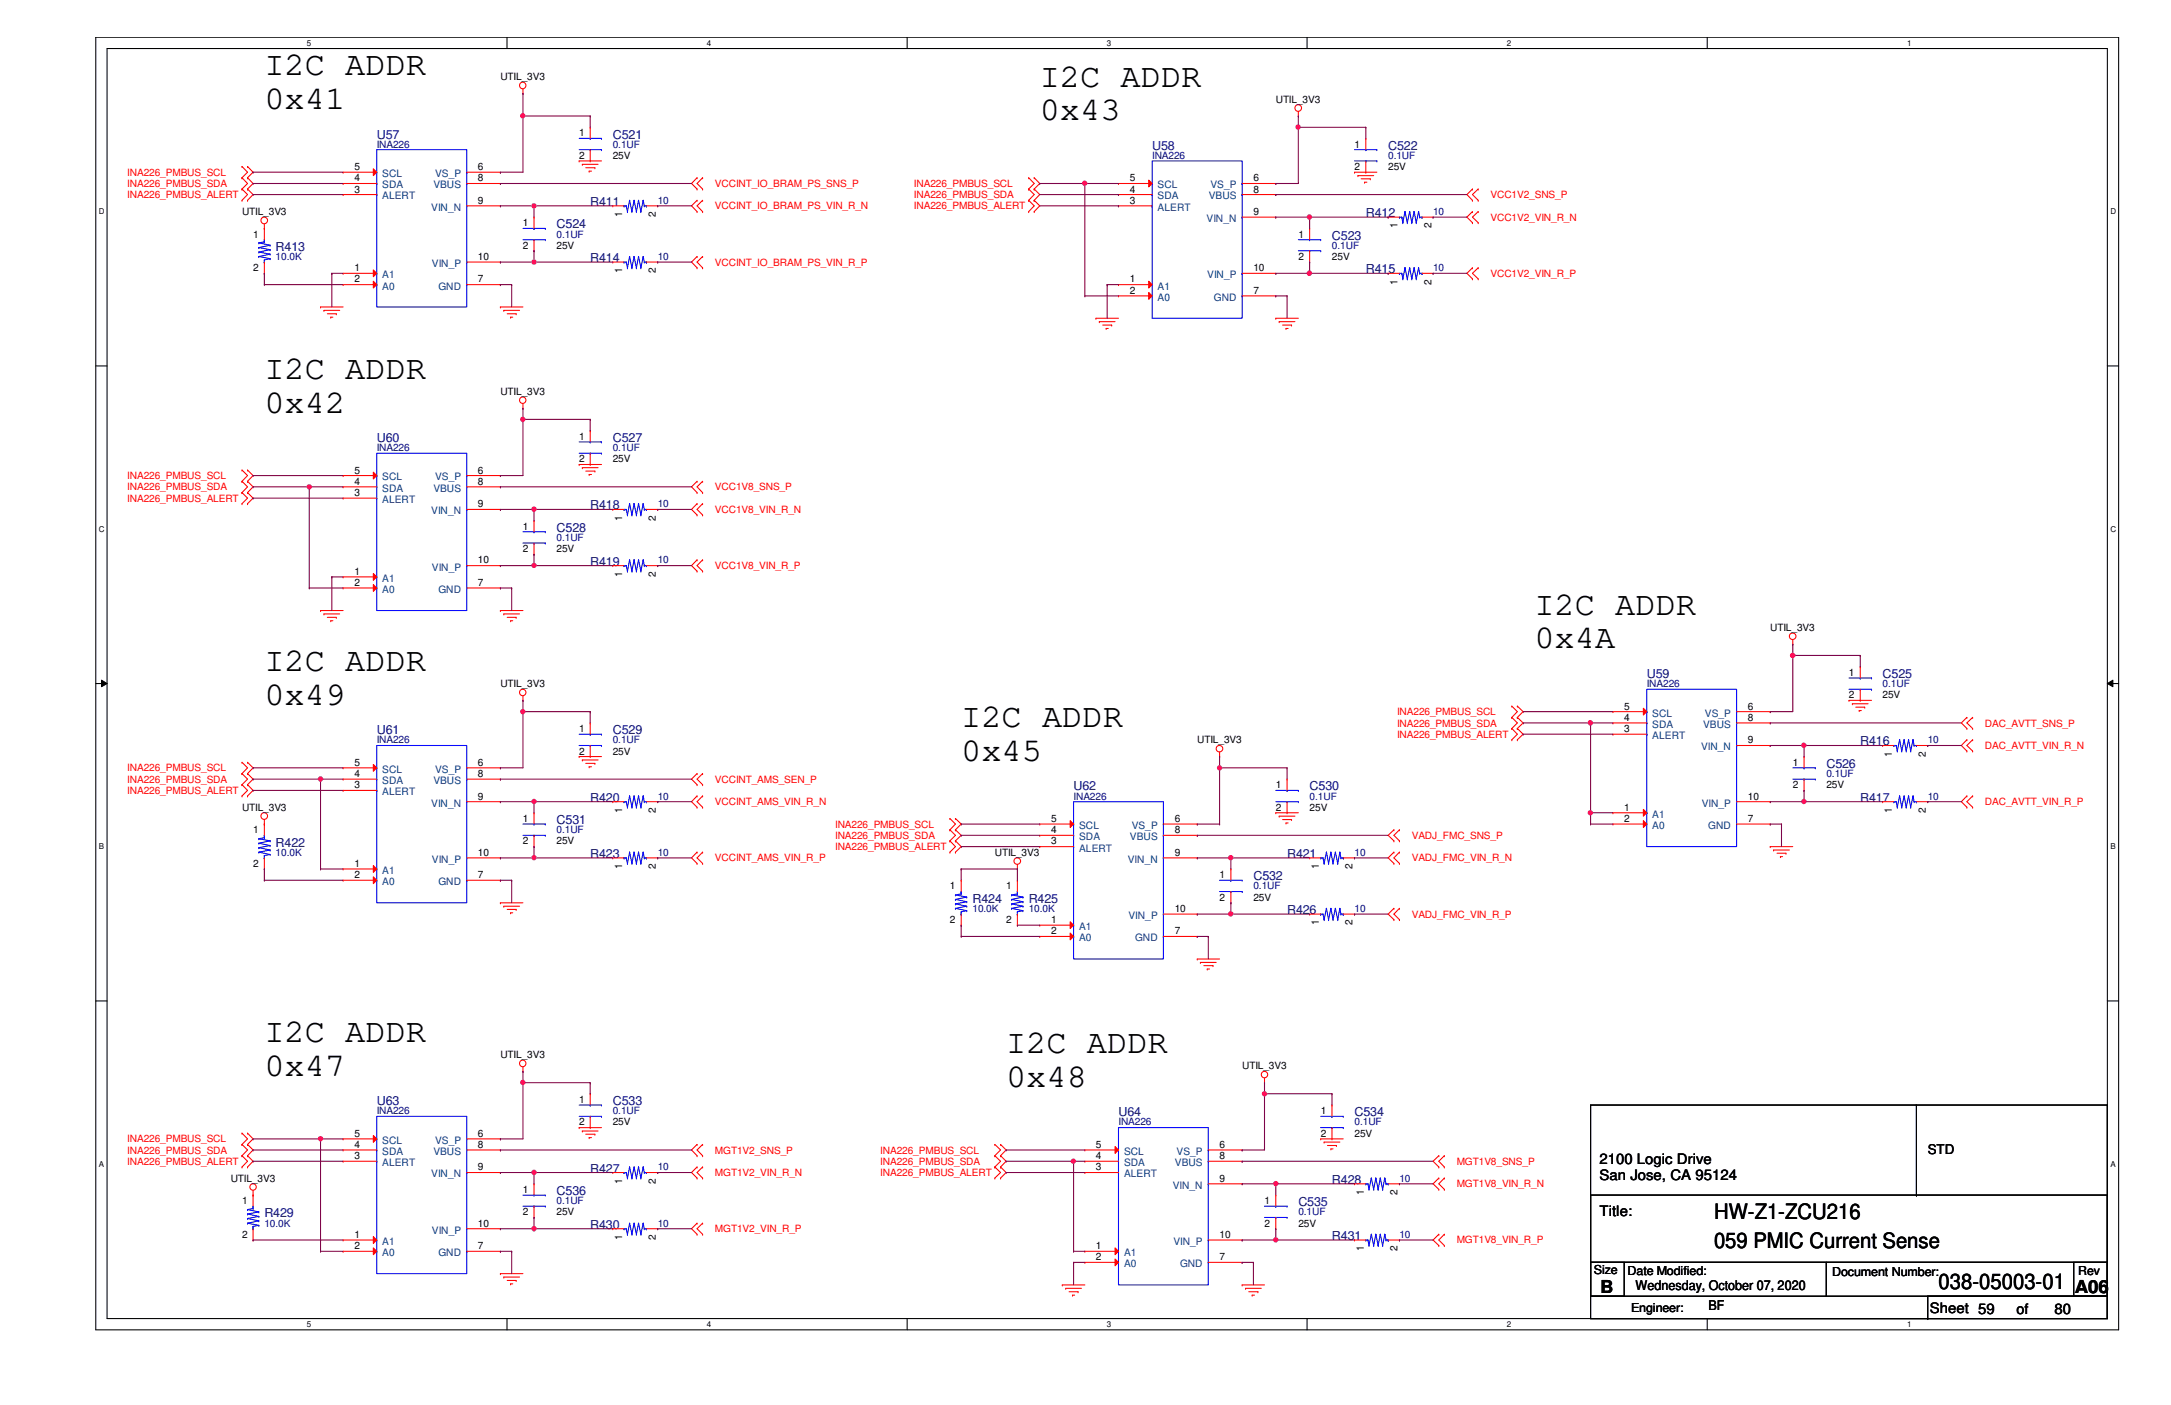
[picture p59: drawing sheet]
<svg xmlns="http://www.w3.org/2000/svg" width="432mm" height="279mm" viewBox="0 0 432 279" stroke-linecap="round" stroke-linejoin="round" font-family="sans-serif">
<defs><g id="words">
<g font-size="6.7">
<text x="52.6" y="15">I2C ADDR</text>
<text x="206.8" y="17.2">I2C ADDR</text>
<text x="52.6" y="21.7">0x41</text>
<text x="206.8" y="23.9">0x43</text>
<text x="52.6" y="75.4">I2C ADDR</text>
<text x="52.6" y="82">0x42</text>
<text x="305.2" y="122.3">I2C ADDR</text>
<text x="305.2" y="128.9">0x4A</text>
<text x="52.6" y="133.4">I2C ADDR</text>
<text x="52.6" y="140.1">0x49</text>
<text x="191.2" y="144.6">I2C ADDR</text>
<text x="191.2" y="151.3">0x45</text>
<text x="52.6" y="207.2">I2C ADDR</text>
<text x="200.1" y="209.5">I2C ADDR</text>
<text x="52.6" y="213.9">0x47</text>
<text x="200.1" y="216.2">0x48</text>
</g>
<g font-size="4.2">
<text x="340.9" y="242.4">HW-Z1-ZCU216</text>
<text x="340.9" y="248.2">059 PMIC Current Sense</text>
<text x="385.6" y="256.4">038-05003-01</text>
</g>
<g font-size="3.6">
<text x="318.3" y="257">B</text>
<text x="412.7" y="257">A06</text>
</g>
<g font-size="2.9">
<text x="318.1" y="231.5">2100 Logic Drive</text>
<text x="318.1" y="234.7">San Jose, CA 95124</text>
<text x="318.1" y="241.8">Title:</text>
<text x="383.8" y="261">Sheet 59</text>
<text x="401.1" y="261.2">of</text>
<text x="408.6" y="261.2">80</text>
</g>
<g font-size="2.7">
<text x="383.4" y="229.5">STD</text>
<text x="325.3" y="256.6">Wednesday, October 07, 2020</text>
<text x="339.8" y="260.6">BF</text>
</g>
<g font-size="2.5" fill="#000080">
<text x="74.9" y="27.6">U57</text>
<text x="121.9" y="27.6">C521</text>
<text x="229.2" y="29.8">U58</text>
<text x="276.1" y="29.8">C522</text>
<text x="117.4" y="40.9">R411</text>
<text x="110.7" y="45.4">C524</text>
<text x="264.9" y="47.7">C523</text>
<text x="271.7" y="43.2">R412</text>
<text x="54.8" y="49.9">R413</text>
<text x="117.4" y="52.1">R414</text>
<text x="271.7" y="54.4">R415</text>
<text x="74.9" y="87.9">U60</text>
<text x="121.9" y="87.9">C527</text>
<text x="117.4" y="101.3">R418</text>
<text x="110.7" y="105.8">C528</text>
<text x="117.4" y="112.5">R419</text>
<text x="327.5" y="134.8">U59</text>
<text x="374.4" y="134.8">C525</text>
<text x="74.9" y="146">U61</text>
<text x="121.9" y="146">C529</text>
<text x="370" y="148.3">R416</text>
<text x="363.3" y="152.7">C526</text>
<text x="117.4" y="159.4">R420</text>
<text x="213.5" y="157.2">U62</text>
<text x="260.5" y="157.2">C530</text>
<text x="370" y="159.4">R417</text>
<text x="110.7" y="163.9">C531</text>
<text x="54.8" y="168.4">R422</text>
<text x="117.4" y="170.6">R423</text>
<text x="256" y="170.6">R421</text>
<text x="193.4" y="179.5">R424</text>
<text x="204.6" y="179.5">R425</text>
<text x="249.3" y="175">C532</text>
<text x="256" y="181.8">R426</text>
<text x="74.9" y="219.8">U63</text>
<text x="121.9" y="219.8">C533</text>
<text x="222.5" y="222">U64</text>
<text x="269.4" y="222">C534</text>
<text x="117.4" y="233.2">R427</text>
<text x="110.7" y="237.7">C536</text>
<text x="258.2" y="239.9">C535</text>
<text x="264.9" y="235.4">R428</text>
<text x="52.6" y="242.1">R429</text>
<text x="117.4" y="244.3">R430</text>
<text x="264.9" y="246.6">R431</text>
</g>
<g font-size="2.5">
<text x="317" y="253.3">Size</text>
<text x="323.7" y="253.5">Date Modified:</text>
<text x="364.4" y="253.7">Document Number:</text>
<text x="413.3" y="253.5">Rev</text>
<text x="324.4" y="260.9">Engineer:</text>
</g>
<g font-size="2">
<text x="99.5" y="16">UTIL_3V3</text>
<text x="253.7" y="20.4">UTIL_3V3</text>
<text x="115.2" y="27.1">1</text>
<text x="269.4" y="29.3">1</text>
<text x="70.5" y="33.8">5</text>
<text x="95" y="33.8">6</text>
<text x="115.2" y="31.6">2</text>
<text x="121.9" y="31.6">25V</text>
<text x="269.4" y="33.8">2</text>
<text x="276.1" y="33.8">25V</text>
<text x="70.5" y="38.3">3</text>
<text x="70.5" y="36.1">4</text>
<text x="95" y="36.1">8</text>
<text x="95" y="40.5">9</text>
<text x="224.7" y="40.5">3</text>
<text x="224.7" y="38.3">4</text>
<text x="224.7" y="36.1">5</text>
<text x="249.3" y="36.1">6</text>
<text x="249.3" y="38.3">8</text>
<text x="48.1" y="42.8">UTIL_3V3</text>
<text x="50.3" y="47.2">1</text>
<text x="104" y="45">1</text>
<text x="123.7" y="43.2" transform="rotate(-90 123.7 43.2)">1</text>
<text x="130.4" y="43.2" transform="rotate(-90 130.4 43.2)">2</text>
<text x="249.3" y="42.8">9</text>
<text x="258.2" y="47.2">1</text>
<text x="278" y="45.4" transform="rotate(-90 278 45.4)">1</text>
<text x="284.7" y="45.4" transform="rotate(-90 284.7 45.4)">2</text>
<text x="50.3" y="53.9">2</text>
<text x="70.5" y="53.9">1</text>
<text x="95" y="51.7">10</text>
<text x="104" y="49.5">2</text>
<text x="110.7" y="49.5">25V</text>
<text x="249.3" y="53.9">10</text>
<text x="258.2" y="51.7">2</text>
<text x="264.9" y="51.7">25V</text>
<text x="70.5" y="56.2">2</text>
<text x="95" y="56.2">7</text>
<text x="123.7" y="54.4" transform="rotate(-90 123.7 54.4)">1</text>
<text x="130.4" y="54.4" transform="rotate(-90 130.4 54.4)">2</text>
<text x="224.7" y="56.2">1</text>
<text x="224.7" y="58.4">2</text>
<text x="249.3" y="58.4">7</text>
<text x="278" y="56.6" transform="rotate(-90 278 56.6)">1</text>
<text x="284.7" y="56.6" transform="rotate(-90 284.7 56.6)">2</text>
<text x="99.5" y="78.5">UTIL_3V3</text>
<text x="115.2" y="87.5">1</text>
<text x="70.5" y="94.2">5</text>
<text x="95" y="94.2">6</text>
<text x="115.2" y="91.9">2</text>
<text x="121.9" y="91.9">25V</text>
<text x="70.5" y="98.6">3</text>
<text x="70.5" y="96.4">4</text>
<text x="95" y="96.4">8</text>
<text x="95" y="100.9">9</text>
<text x="104" y="105.4">1</text>
<text x="123.7" y="103.5" transform="rotate(-90 123.7 103.5)">1</text>
<text x="130.4" y="103.5" transform="rotate(-90 130.4 103.5)">2</text>
<text x="95" y="112.1">10</text>
<text x="104" y="109.8">2</text>
<text x="110.7" y="109.8">25V</text>
<text x="70.5" y="114.3">1</text>
<text x="70.5" y="116.5">2</text>
<text x="95" y="116.5">7</text>
<text x="123.7" y="114.7" transform="rotate(-90 123.7 114.7)">1</text>
<text x="130.4" y="114.7" transform="rotate(-90 130.4 114.7)">2</text>
<text x="352.1" y="125.5">UTIL_3V3</text>
<text x="99.5" y="136.7">UTIL_3V3</text>
<text x="367.7" y="134.4">1</text>
<text x="323" y="143.3">4</text>
<text x="323" y="141.1">5</text>
<text x="347.6" y="141.1">6</text>
<text x="347.6" y="143.3">8</text>
<text x="367.7" y="138.9">2</text>
<text x="374.4" y="138.9">25V</text>
<text x="115.2" y="145.6">1</text>
<text x="238.1" y="147.8">UTIL_3V3</text>
<text x="323" y="145.6">3</text>
<text x="347.6" y="147.8">9</text>
<text x="70.5" y="154.5">4</text>
<text x="70.5" y="152.3">5</text>
<text x="95" y="152.3">6</text>
<text x="95" y="154.5">8</text>
<text x="115.2" y="150.1">2</text>
<text x="121.9" y="150.1">25V</text>
<text x="356.6" y="152.3">1</text>
<text x="376.3" y="150.5" transform="rotate(-90 376.3 150.5)">1</text>
<text x="383" y="150.5" transform="rotate(-90 383 150.5)">2</text>
<text x="48.1" y="161.2">UTIL_3V3</text>
<text x="70.5" y="156.8">3</text>
<text x="95" y="159">9</text>
<text x="123.7" y="161.6" transform="rotate(-90 123.7 161.6)">1</text>
<text x="130.4" y="161.6" transform="rotate(-90 130.4 161.6)">2</text>
<text x="253.7" y="156.8">1</text>
<text x="253.7" y="161.2">2</text>
<text x="260.5" y="161.2">25V</text>
<text x="323" y="161.2">1</text>
<text x="347.6" y="159">10</text>
<text x="356.6" y="156.8">2</text>
<text x="363.3" y="156.8">25V</text>
<text x="376.3" y="161.6" transform="rotate(-90 376.3 161.6)">1</text>
<text x="383" y="161.6" transform="rotate(-90 383 161.6)">2</text>
<text x="50.3" y="165.7">1</text>
<text x="104" y="163.4">1</text>
<text x="104" y="167.9">2</text>
<text x="110.7" y="167.9">25V</text>
<text x="209" y="167.9">3</text>
<text x="209" y="165.7">4</text>
<text x="209" y="163.4">5</text>
<text x="233.6" y="163.4">6</text>
<text x="233.6" y="165.7">8</text>
<text x="323" y="163.4">2</text>
<text x="347.6" y="163.4">7</text>
<text x="50.3" y="172.4">2</text>
<text x="70.5" y="172.4">1</text>
<text x="95" y="170.2">10</text>
<text x="123.7" y="172.8" transform="rotate(-90 123.7 172.8)">1</text>
<text x="130.4" y="172.8" transform="rotate(-90 130.4 172.8)">2</text>
<text x="197.9" y="170.2">UTIL_3V3</text>
<text x="233.6" y="170.2">9</text>
<text x="262.3" y="172.8" transform="rotate(-90 262.3 172.8)">1</text>
<text x="269" y="172.8" transform="rotate(-90 269 172.8)">2</text>
<text x="70.5" y="174.6">2</text>
<text x="95" y="174.6">7</text>
<text x="188.9" y="176.9">1</text>
<text x="200.1" y="176.9">1</text>
<text x="242.6" y="174.6">1</text>
<text x="242.6" y="179.1">2</text>
<text x="249.3" y="179.1">25V</text>
<text x="188.9" y="183.6">2</text>
<text x="200.1" y="183.6">2</text>
<text x="209" y="183.6">1</text>
<text x="209" y="185.8">2</text>
<text x="233.6" y="185.8">7</text>
<text x="233.6" y="181.4">10</text>
<text x="262.3" y="184" transform="rotate(-90 262.3 184)">1</text>
<text x="269" y="184" transform="rotate(-90 269 184)">2</text>
<text x="99.5" y="210.4">UTIL_3V3</text>
<text x="247.1" y="212.6">UTIL_3V3</text>
<text x="115.2" y="219.3">1</text>
<text x="262.7" y="221.6">1</text>
<text x="70.5" y="226.1">5</text>
<text x="95" y="226.1">6</text>
<text x="115.2" y="223.8">2</text>
<text x="121.9" y="223.8">25V</text>
<text x="262.7" y="226.1">2</text>
<text x="269.4" y="226.1">25V</text>
<text x="70.5" y="230.5">3</text>
<text x="70.5" y="228.3">4</text>
<text x="95" y="228.3">8</text>
<text x="95" y="232.7">9</text>
<text x="218" y="232.7">3</text>
<text x="218" y="230.5">4</text>
<text x="218" y="228.3">5</text>
<text x="242.6" y="228.3">6</text>
<text x="242.6" y="230.5">8</text>
<text x="45.9" y="235">UTIL_3V3</text>
<text x="48.1" y="239.5">1</text>
<text x="104" y="237.2">1</text>
<text x="123.7" y="235.4" transform="rotate(-90 123.7 235.4)">1</text>
<text x="130.4" y="235.4" transform="rotate(-90 130.4 235.4)">2</text>
<text x="242.6" y="235">9</text>
<text x="251.5" y="239.5">1</text>
<text x="271.3" y="237.7" transform="rotate(-90 271.3 237.7)">1</text>
<text x="278" y="237.7" transform="rotate(-90 278 237.7)">2</text>
<text x="95" y="243.9">10</text>
<text x="104" y="241.7">2</text>
<text x="110.7" y="241.7">25V</text>
<text x="251.5" y="243.9">2</text>
<text x="258.2" y="243.9">25V</text>
<text x="48.1" y="246.2">2</text>
<text x="70.5" y="246.2">1</text>
<text x="70.5" y="248.4">2</text>
<text x="95" y="248.4">7</text>
<text x="123.7" y="246.6" transform="rotate(-90 123.7 246.6)">1</text>
<text x="130.4" y="246.6" transform="rotate(-90 130.4 246.6)">2</text>
<text x="218" y="248.4">1</text>
<text x="218" y="250.7">2</text>
<text x="242.6" y="250.7">7</text>
<text x="242.6" y="246.2">10</text>
<text x="271.3" y="248.8" transform="rotate(-90 271.3 248.8)">1</text>
<text x="278" y="248.8" transform="rotate(-90 278 248.8)">2</text>
</g>
<g font-size="2" fill="#000080">
<text x="74.9" y="29.3">INA226</text>
<text x="121.9" y="29.3">0.1UF</text>
<text x="229.2" y="31.6">INA226</text>
<text x="276.1" y="31.6">0.1UF</text>
<text x="130.8" y="40.5">10</text>
<text x="110.7" y="47.2">0.1UF</text>
<text x="285" y="42.8">10</text>
<text x="54.8" y="51.7">10.0K</text>
<text x="130.8" y="51.7">10</text>
<text x="264.9" y="49.5">0.1UF</text>
<text x="285" y="53.9">10</text>
<text x="74.9" y="89.7">INA226</text>
<text x="121.9" y="89.7">0.1UF</text>
<text x="130.8" y="100.9">10</text>
<text x="110.7" y="107.6">0.1UF</text>
<text x="130.8" y="112.1">10</text>
<text x="327.5" y="136.7">INA226</text>
<text x="374.4" y="136.7">0.1UF</text>
<text x="74.9" y="147.8">INA226</text>
<text x="121.9" y="147.8">0.1UF</text>
<text x="383.4" y="147.8">10</text>
<text x="363.3" y="154.5">0.1UF</text>
<text x="130.8" y="159">10</text>
<text x="213.5" y="159">INA226</text>
<text x="260.5" y="159">0.1UF</text>
<text x="383.4" y="159">10</text>
<text x="110.7" y="165.7">0.1UF</text>
<text x="54.8" y="170.2">10.0K</text>
<text x="130.8" y="170.2">10</text>
<text x="269.4" y="170.2">10</text>
<text x="249.3" y="176.9">0.1UF</text>
<text x="193.4" y="181.4">10.0K</text>
<text x="204.6" y="181.4">10.0K</text>
<text x="269.4" y="181.4">10</text>
<text x="74.9" y="221.6">INA226</text>
<text x="121.9" y="221.6">0.1UF</text>
<text x="222.5" y="223.8">INA226</text>
<text x="269.4" y="223.8">0.1UF</text>
<text x="130.8" y="232.7">10</text>
<text x="110.7" y="239.5">0.1UF</text>
<text x="278.3" y="235">10</text>
<text x="52.6" y="243.9">10.0K</text>
<text x="130.8" y="243.9">10</text>
<text x="258.2" y="241.7">0.1UF</text>
<text x="278.3" y="246.2">10</text>
</g>
<g font-size="2" fill="#f00">
<text x="25.3" y="34.9">INA226_PMBUS_SCL</text>
<text x="25.3" y="37.2">INA226_PMBUS_SDA</text>
<text x="25.3" y="39.4">INA226_PMBUS_ALERT</text>
<text x="142.2" y="37.2">VCCINT_IO_BRAM_PS_SNS_P</text>
<text x="142.2" y="41.7">VCCINT_IO_BRAM_PS_VIN_R_N</text>
<text x="181.8" y="37.2">INA226_PMBUS_SCL</text>
<text x="181.8" y="39.4">INA226_PMBUS_SDA</text>
<text x="181.8" y="41.7">INA226_PMBUS_ALERT</text>
<text x="296.5" y="39.4">VCC1V2_SNS_P</text>
<text x="296.5" y="43.9">VCC1V2_VIN_R_N</text>
<text x="142.2" y="52.8">VCCINT_IO_BRAM_PS_VIN_R_P</text>
<text x="296.5" y="55.1">VCC1V2_VIN_R_P</text>
<text x="25.3" y="95.3">INA226_PMBUS_SCL</text>
<text x="25.3" y="97.5">INA226_PMBUS_SDA</text>
<text x="25.3" y="99.8">INA226_PMBUS_ALERT</text>
<text x="142.2" y="97.5">VCC1V8_SNS_P</text>
<text x="142.2" y="102">VCC1V8_VIN_R_N</text>
<text x="142.2" y="113.2">VCC1V8_VIN_R_P</text>
<text x="277.9" y="142.2">INA226_PMBUS_SCL</text>
<text x="277.9" y="146.7">INA226_PMBUS_ALERT</text>
<text x="277.9" y="144.5">INA226_PMBUS_SDA</text>
<text x="394.8" y="144.5">DAC_AVTT_SNS_P</text>
<text x="394.8" y="148.9">DAC_AVTT_VIN_R_N</text>
<text x="25.3" y="153.4">INA226_PMBUS_SCL</text>
<text x="25.3" y="155.7">INA226_PMBUS_SDA</text>
<text x="142.2" y="155.7">VCCINT_AMS_SEN_P</text>
<text x="25.3" y="157.9">INA226_PMBUS_ALERT</text>
<text x="142.2" y="160.1">VCCINT_AMS_VIN_R_N</text>
<text x="394.8" y="160.1">DAC_AVTT_VIN_R_P</text>
<text x="166.1" y="164.6">INA226_PMBUS_SCL</text>
<text x="166.1" y="166.8">INA226_PMBUS_SDA</text>
<text x="280.8" y="166.8">VADJ_FMC_SNS_P</text>
<text x="142.2" y="171.3">VCCINT_AMS_VIN_R_P</text>
<text x="166.1" y="169">INA226_PMBUS_ALERT</text>
<text x="280.8" y="171.3">VADJ_FMC_VIN_R_N</text>
<text x="280.8" y="182.5">VADJ_FMC_VIN_R_P</text>
<text x="25.3" y="227.2">INA226_PMBUS_SCL</text>
<text x="25.3" y="229.4">INA226_PMBUS_SDA</text>
<text x="25.3" y="231.6">INA226_PMBUS_ALERT</text>
<text x="142.2" y="229.4">MGT1V2_SNS_P</text>
<text x="142.2" y="233.9">MGT1V2_VIN_R_N</text>
<text x="175.1" y="229.4">INA226_PMBUS_SCL</text>
<text x="175.1" y="231.6">INA226_PMBUS_SDA</text>
<text x="175.1" y="233.9">INA226_PMBUS_ALERT</text>
<text x="289.7" y="231.6">MGT1V8_SNS_P</text>
<text x="289.7" y="236.1">MGT1V8_VIN_R_N</text>
<text x="142.2" y="245.1">MGT1V2_VIN_R_P</text>
<text x="289.7" y="247.3">MGT1V8_VIN_R_P</text>
</g>
<g font-size="2" fill="#004080">
<text x="76" y="35.2">SCL</text>
<text x="86.5" y="35.2">VS_P</text>
<text x="76" y="39.7">ALERT</text>
<text x="76" y="37.5">SDA</text>
<text x="85.8" y="41.9">VIN_N</text>
<text x="86.2" y="37.5">VBUS</text>
<text x="230.3" y="41.9">ALERT</text>
<text x="230.3" y="39.7">SDA</text>
<text x="230.3" y="37.5">SCL</text>
<text x="240.4" y="39.7">VBUS</text>
<text x="240.7" y="37.5">VS_P</text>
<text x="240" y="44.2">VIN_N</text>
<text x="85.9" y="53.1">VIN_P</text>
<text x="76" y="55.3">A1</text>
<text x="76" y="57.6">A0</text>
<text x="87.2" y="57.6">GND</text>
<text x="230.3" y="57.6">A1</text>
<text x="230.3" y="59.8">A0</text>
<text x="240.1" y="55.3">VIN_P</text>
<text x="241.4" y="59.8">GND</text>
<text x="76" y="95.5">SCL</text>
<text x="86.5" y="95.5">VS_P</text>
<text x="76" y="100">ALERT</text>
<text x="76" y="97.8">SDA</text>
<text x="86.2" y="97.8">VBUS</text>
<text x="85.8" y="102.3">VIN_N</text>
<text x="85.9" y="113.5">VIN_P</text>
<text x="76" y="115.7">A1</text>
<text x="76" y="117.9">A0</text>
<text x="87.2" y="117.9">GND</text>
<text x="328.6" y="142.5">SCL</text>
<text x="339.1" y="142.5">VS_P</text>
<text x="328.6" y="147">ALERT</text>
<text x="328.6" y="144.7">SDA</text>
<text x="338.3" y="149.2">VIN_N</text>
<text x="338.8" y="144.7">VBUS</text>
<text x="76" y="155.9">SDA</text>
<text x="76" y="153.7">SCL</text>
<text x="86.2" y="155.9">VBUS</text>
<text x="86.5" y="153.7">VS_P</text>
<text x="76" y="158.2">ALERT</text>
<text x="85.8" y="160.4">VIN_N</text>
<text x="338.5" y="160.4">VIN_P</text>
<text x="214.6" y="167.1">SDA</text>
<text x="214.6" y="164.8">SCL</text>
<text x="224.7" y="167.1">VBUS</text>
<text x="225.1" y="164.8">VS_P</text>
<text x="328.6" y="162.6">A1</text>
<text x="328.6" y="164.8">A0</text>
<text x="339.8" y="164.8">GND</text>
<text x="76" y="173.8">A1</text>
<text x="85.9" y="171.6">VIN_P</text>
<text x="214.6" y="169.3">ALERT</text>
<text x="224.3" y="171.6">VIN_N</text>
<text x="76" y="176">A0</text>
<text x="87.2" y="176">GND</text>
<text x="214.6" y="185">A1</text>
<text x="224.5" y="182.8">VIN_P</text>
<text x="214.6" y="187.2">A0</text>
<text x="225.8" y="187.2">GND</text>
<text x="76" y="227.5">SCL</text>
<text x="86.5" y="227.5">VS_P</text>
<text x="76" y="231.9">ALERT</text>
<text x="76" y="229.7">SDA</text>
<text x="86.2" y="229.7">VBUS</text>
<text x="223.6" y="231.9">SDA</text>
<text x="223.6" y="229.7">SCL</text>
<text x="233.7" y="231.9">VBUS</text>
<text x="234" y="229.7">VS_P</text>
<text x="85.8" y="234.1">VIN_N</text>
<text x="223.6" y="234.1">ALERT</text>
<text x="233.3" y="236.4">VIN_N</text>
<text x="85.9" y="245.3">VIN_P</text>
<text x="76" y="247.6">A1</text>
<text x="76" y="249.8">A0</text>
<text x="87.2" y="249.8">GND</text>
<text x="223.6" y="249.8">A1</text>
<text x="233.4" y="247.6">VIN_P</text>
<text x="223.6" y="252">A0</text>
<text x="234.7" y="252">GND</text>
</g>
<g font-size="1.6">
<text x="61" y="9.1">5</text>
<text x="140.6" y="9.1">4</text>
<text x="220.2" y="9.1">3</text>
<text x="299.7" y="9.1">2</text>
<text x="379.3" y="9.1">1</text>
<text x="19.6" y="42.6">D</text>
<text x="419.7" y="42.6">D</text>
<text x="19.6" y="105.7">C</text>
<text x="419.7" y="105.7">C</text>
<text x="19.6" y="168.9">B</text>
<text x="419.7" y="168.9">B</text>
<text x="19.6" y="232">A</text>
<text x="419.7" y="232">A</text>
<text x="61" y="263.9">5</text>
<text x="140.6" y="263.9">4</text>
<text x="220.2" y="263.9">3</text>
<text x="299.7" y="263.9">2</text>
<text x="379.3" y="263.9">1</text>
</g>
</g></defs>
<path d="M19.1 7.4h402.3v257.1h-402.3zM21.3 9.7h397.8v252.5h-397.8z" fill="none" stroke="#000" stroke-width=".21"/>
<g fill="#fff">
<path d="M61 7.7h.9v1.7h-.9z"/>
<path d="M61 262.5h.9v1.7h-.9z"/>
</g>
<path d="M100.8 7.4v2.3M100.8 262.2v2.3" fill="none" stroke="#000" stroke-width=".21"/>
<g fill="#fff">
<path d="M140.6 7.7h.9v1.7h-.9z"/>
<path d="M140.6 262.5h.9v1.7h-.9z"/>
</g>
<path d="M180.4 7.4v2.3M180.4 262.2v2.3" fill="none" stroke="#000" stroke-width=".21"/>
<g fill="#fff">
<path d="M220.2 7.7h.9v1.7h-.9z"/>
<path d="M220.2 262.5h.9v1.7h-.9z"/>
</g>
<path d="M260 7.4v2.3M260 262.2v2.3" fill="none" stroke="#000" stroke-width=".21"/>
<g fill="#fff">
<path d="M299.7 7.7h.9v1.7h-.9z"/>
<path d="M299.7 262.5h.9v1.7h-.9z"/>
</g>
<path d="M339.6 7.4v2.3M339.6 262.2v2.3" fill="none" stroke="#000" stroke-width=".21"/>
<g fill="#fff">
<path d="M379.3 7.7h.9v1.7h-.9z"/>
<path d="M379.3 262.5h.9v1.7h-.9z"/>
<path d="M19.6 41.2h1.2v1.8h-1.2z"/>
<path d="M419.7 41.2h1.2v1.8h-1.2z"/>
<path d="M19.6 104.3h1.2v1.8h-1.2z"/>
<path d="M419.7 104.3h1.2v1.8h-1.2z"/>
</g>
<path d="M19.1 72.8h2.2M419.1 72.8h2.3" fill="none" stroke="#000" stroke-width=".21"/>
<g fill="#fff">
<path d="M19.6 167.5h1.1v1.7h-1.1z"/>
<path d="M419.7 167.5h1.1v1.7h-1.1z"/>
</g>
<path d="M19.1 135.9h2.2M419.1 135.9h2.3" fill="none" stroke="#000" stroke-width=".21"/>
<path d="M20.2 135.3l1.1 .6-1.1 .7zM419.1 135.9l1.1-.6v1.3z" fill="#000"/>
<path d="M20.2 135.3l1.1 .6-1.1 .7zM419.1 135.9l1.1-.6v1.3z" fill="none" stroke="#000" stroke-width=".2"/>
<g fill="#fff">
<path d="M19.6 230.6h1.1v1.8h-1.1z"/>
<path d="M419.7 230.6h1.1v1.8h-1.1z"/>
</g>
<g fill="none" stroke="#000" stroke-width=".21">
<path d="M19.1 199.1h2.2M419.1 199.1h2.3M316.4 219.8h102.7v42.4h-102.7zM381.2 219.8v17.9M316.4 237.7h102.7v13.3h-102.7zM381.2 237.7h.1M316.4 251h46.9v6.8h-46.9zM316.4 251h6.6v6.8h-6.6zM363.3 251h55.8v6.8h-55.8zM383.4 257.8h35.7v4.4h-35.7zM412.5 251h6.6v6.8h-6.6zM316.4 262.2h67"/>
<path d="M383.4 262.2h.1"/>
</g>
<g fill="none" stroke="#f00" stroke-width=".21">
<path d="M104 18.6h.1M104 17.7v.9M48.1 35.3h.1M48.1 33.1h.1M48.1 37.6h.1M48.1 39.8h.1M48.1 33.1l1.1 1.1-1.1 1.1M48.1 35.3l1.1 1.2-1.1 1.1M48.1 37.6l1.1 1.1-1.1 1.1M49.2 33.1h.1M49.2 35.3h.1M49.2 37.6h.1"/>
<path d="M49.2 39.8h.1M49.2 33.1l1.1 1.1-1.1 1.1M49.2 35.3l1.1 1.2-1.1 1.1M49.2 37.6l1.1 1.1-1.1 1.1M115.2 32h.1M115.2 32h4.4M115.8 32.7h.1M115.8 32.7h3.2M116.5 33.4h1.8M117.2 34h.1M117.2 34h.4M118.3 33.4h.1"/>
<path d="M138.6 35.3h.1M138.6 37.6h.1M138.6 39.8h.1M138.6 35.3l-1.1 1.2 1.1 1.1M138.6 39.8l-1.1 1.1 1.1 1.2M139.7 37.6h.1M139.7 35.3h.1M139.7 39.8h.1M139.7 35.3l-1.1 1.2 1.1 1.1M139.7 39.8l-1.1 1.1 1.1 1.2M204.6 37.6h.1M204.6 35.3h.1"/>
<path d="M204.6 39.8h.1M204.6 35.3l1.1 1.2-1.1 1.1M204.6 37.6l1.1 1.1-1.1 1.1M204.6 39.8l1.1 1.1-1.1 1.2M205.7 35.3h.1M205.7 37.6h.1M205.7 39.8h.1M205.7 35.3l1.1 1.2-1.1 1.1M205.7 37.6l1.1 1.1-1.1 1.1M205.7 39.8l1.1 1.1-1.1 1.2M258.2 23.1h.1M258.2 22.2v.9"/>
<path d="M269.4 34.2h.1M269.4 34.2h4.5M270.1 34.9h.1M270.1 34.9h3.1M270.7 35.6h1.8M271.4 36.2h.1M271.4 36.2h.5M272.5 35.6h.1M292.9 37.6h.1M292.9 39.8h.1M292.9 37.6l-1.1 1.1 1.1 1.1M294 39.8h.1"/>
<path d="M294 37.6h.1M294 37.6l-1.1 1.1 1.1 1.1M52.6 45.4h.1M52.6 44.5v.9M106.2 43.2h.1M106.2 49.9h.1M106.2 43.2v2.2M106.2 47.7v2.2M138.6 42.1h.1M138.6 51h.1M138.6 53.3h.1M138.6 51l-1.1 1.1 1.1 1.2"/>
<path d="M139.7 42.1h.1M139.7 53.3h.1M139.7 51h.1M139.7 51l-1.1 1.1 1.1 1.2M204.6 42.1h.1M205.7 42.1h.1M292.9 53.3h.1M292.9 55.5h.1M292.9 42.1h.1M292.9 44.3h.1M292.9 53.3l-1.1 1.1 1.1 1.1M292.9 42.1l-1.1 1.1 1.1 1.1"/>
<path d="M294 55.5h.1M294 53.3h.1M294 44.3h.1M294 42.1h.1M294 53.3l-1.1 1.1 1.1 1.1M294 42.1l-1.1 1.1 1.1 1.1M63.8 61h.1M63.8 61h4.4M64.4 61.7h.1M64.4 61.7h3.2M65.1 62.4h1.8M65.8 63.1h.1"/>
<path d="M65.8 63.1h.4M66.9 62.4h.1M99.5 61h.1M99.5 61h4.5M100.2 61.7h.1M100.2 61.7h3.1M100.9 62.4h1.8M101.6 63.1h.1M101.6 63.1h.4M102.7 62.4h.1M218 63.3h.1M218 63.3h4.5"/>
<path d="M218.7 64h.1M218.7 64h3.1M219.3 64.6h1.8M220 65.3h.1M220 65.3h.4M221.1 64.6h.1M253.7 63.3h.1M253.7 63.3h4.5M254.4 64h.1M254.4 64h3.2M255.1 64.6h1.8M255.8 65.3h.1"/>
<path d="M255.8 65.3h.4M256.9 64.6h.1M48.1 95.7h.1M48.1 93.5h.1M48.1 98h.1M48.1 93.5l1.1 1.1-1.1 1.1M48.1 95.7l1.1 1.1-1.1 1.2M48.1 98l1.1 1.1-1.1 1.1M49.2 93.5h.1M49.2 95.7h.1M49.2 98h.1M49.2 93.5l1.1 1.1-1.1 1.1"/>
<path d="M49.2 95.7l1.1 1.1-1.1 1.2M49.2 98l1.1 1.1-1.1 1.1M104 81.2h.1M104 80.3v.9M115.2 92.4h.1M115.2 92.4h4.4M115.8 93h.1M115.8 93h3.2M116.5 93.7h1.8M117.2 94.4h.1M117.2 94.4h.4M118.3 93.7h.1"/>
<path d="M138.6 95.7h.1M138.6 98h.1M138.6 95.7l-1.1 1.1 1.1 1.2M139.7 98h.1M139.7 95.7h.1M139.7 95.7l-1.1 1.1 1.1 1.2M48.1 100.2h.1M49.2 100.2h.1M121.9 112.5h.1M121.9 112.5h2.2M128.6 112.5h2.2M130.8 112.5h.1"/>
<path d="M138.6 100.2h.1M138.6 102.4h.1M138.6 111.3h.1M138.6 113.6h.1M138.6 100.2l-1.1 1.1 1.1 1.1M138.6 111.3l-1.1 1.2 1.1 1.1M139.7 102.4h.1M139.7 100.2h.1M139.7 113.6h.1M139.7 111.3h.1M139.7 100.2l-1.1 1.1 1.1 1.1M139.7 111.3l-1.1 1.2 1.1 1.1"/>
<path d="M63.8 121.4h.1M63.8 121.4h4.4M64.4 122.1h.1M64.4 122.1h3.2M65.1 122.8h1.8M65.8 123.4h.1M65.8 123.4h.4M66.9 122.8h.1M99.5 121.4h.1M99.5 121.4h4.5M100.2 122.1h.1M100.2 122.1h3.1"/>
<path d="M100.9 122.8h1.8M101.6 123.4h.1M101.6 123.4h.4M102.7 122.8h.1M104 139.3h.1M104 138.4v.9M356.6 128.1h.1M356.6 127.2v.9M367.7 139.3h.1M367.7 139.3h4.5M368.4 140h.1M368.4 140h3.2"/>
<path d="M48.1 153.8h.1M48.1 151.6h.1M48.1 156h.1M48.1 158.3h.1M48.1 151.6l1.1 1.1-1.1 1.1M48.1 153.8l1.1 1.1-1.1 1.1M48.1 156l1.1 1.2-1.1 1.1M49.2 151.6h.1M49.2 153.8h.1M49.2 156h.1M49.2 158.3h.1M49.2 151.6l1.1 1.1-1.1 1.1"/>
<path d="M49.2 153.8l1.1 1.1-1.1 1.1M49.2 156l1.1 1.2-1.1 1.1M115.2 150.5h.1M115.2 150.5h4.4M115.8 151.1h.1M115.8 151.1h3.2M116.5 151.8h1.8M117.2 152.5h.1M117.2 152.5h.4M118.3 151.8h.1M138.6 153.8h.1M138.6 156h.1"/>
<path d="M138.6 158.3h.1M138.6 153.8l-1.1 1.1 1.1 1.1M138.6 158.3l-1.1 1.1 1.1 1.1M139.7 156h.1M139.7 153.8h.1M139.7 158.3h.1M139.7 153.8l-1.1 1.1 1.1 1.1M139.7 158.3l-1.1 1.1 1.1 1.1M242.6 150.5h.1M242.6 149.6v.9M300.7 147.1h.1M300.7 144.9h.1"/>
<path d="M300.7 142.7h.1M300.7 140.4h.1M300.7 144.9l1.1 1.1-1.1 1.1M300.7 142.7l1.1 1.1-1.1 1.1M300.7 140.4l1.1 1.1-1.1 1.2M301.8 144.9h.1M301.8 147.1h.1M301.8 142.7h.1M301.8 140.4h.1M301.8 144.9l1.1 1.1-1.1 1.1M301.8 142.7l1.1 1.1-1.1 1.1M301.8 140.4l1.1 1.1-1.1 1.2"/>
<path d="M369.1 140.6h1.8M369.8 141.3h.1M369.8 141.3h.4M370.9 140.6h.1M391.2 158.3h.1M391.2 142.7h.1M391.2 144.9h.1M391.2 147.1h.1M391.2 149.4h.1M391.2 158.3l-1.1 1.1 1.1 1.1M391.2 142.7l-1.1 1.1 1.1 1.1M391.2 147.1l-1.1 1.2 1.1 1.1"/>
<path d="M392.3 158.3h.1M392.3 144.9h.1M392.3 142.7h.1M392.3 149.4h.1M392.3 147.1h.1M392.3 158.3l-1.1 1.1 1.1 1.1M392.3 142.7l-1.1 1.1 1.1 1.1M392.3 147.1l-1.1 1.2 1.1 1.1M52.6 163.9h.1M52.6 163v.9M99.5 179.5h.1M99.5 179.5h4.5"/>
<path d="M138.6 169.5h.1M138.6 171.7h.1M138.6 160.5h.1M138.6 169.5l-1.1 1.1 1.1 1.1M139.7 171.7h.1M139.7 169.5h.1M139.7 160.5h.1M139.7 169.5l-1.1 1.1 1.1 1.1M188.9 165h.1M188.9 162.8h.1M188.9 167.2h.1M188.9 169.5h.1"/>
<path d="M188.9 162.8l1.1 1.1-1.1 1.1M188.9 165l1.1 1.1-1.1 1.1M188.9 167.2l1.1 1.2-1.1 1.1M190 162.8h.1M190 165h.1M190 167.2h.1M190 169.5h.1M190 162.8l1.2 1.1-1.2 1.1M190 165l1.2 1.1-1.2 1.1M190 167.2l1.2 1.2-1.2 1.1M202.4 172.8h.1M202.4 171.9v.9"/>
<path d="M253.7 161.6h.1M253.7 161.6h4.5M254.4 162.3h.1M254.4 162.3h3.2M255.1 163h1.8M255.8 163.7h.1M255.8 163.7h.4M256.9 163h.1M277.2 165h.1M277.2 167.2h.1M277.2 169.5h.1M277.2 171.7h.1"/>
<path d="M277.2 165l-1.1 1.1 1.1 1.1M277.2 169.5l-1.1 1.1 1.1 1.1M278.3 167.2h.1M278.3 165h.1M278.3 171.7h.1M278.3 169.5h.1M278.3 165l-1.1 1.1 1.1 1.1M278.3 169.5l-1.1 1.1 1.1 1.1M352.1 168.4h.1M352.1 168.4h4.5M352.8 169h.1M352.8 169h3.1"/>
<path d="M353.4 169.7h1.8M354.1 170.3h.1M354.1 170.3h.4M355.2 169.7h.1M391.2 160.5h.1M392.3 160.5h.1M100.2 180.2h.1M100.2 180.2h3.1M100.9 180.8h1.8M101.6 181.5h.1M101.6 181.5h.4M102.7 180.8h.1"/>
<path d="M238.1 190.7h.1M238.1 190.7h4.5M238.8 191.4h.1M238.8 191.4h3.1M239.4 192h1.9M240.1 192.7h.1M240.1 192.7h.5M241.3 192h.1M277.2 180.6h.1M277.2 182.9h.1M277.2 180.6l-1.1 1.2 1.1 1.1M278.3 182.9h.1"/>
<path d="M278.3 180.6h.1M278.3 180.6l-1.1 1.2 1.1 1.1M104 213.1h.1M104 212.2v.9M117.4 217.5h.1M117.4 217.5v2.3M251.5 215.3h.1M251.5 214.4v.9M48.1 227.6h.1M48.1 225.3h.1M48.1 229.8h.1M48.1 232.1h.1"/>
<path d="M48.1 225.3l1.1 1.2-1.1 1.1M48.1 227.6l1.1 1.1-1.1 1.1M48.1 229.8l1.1 1.1-1.1 1.2M49.2 225.3h.1M49.2 227.6h.1M49.2 229.8h.1M49.2 232.1h.1M49.2 225.3l1.1 1.2-1.1 1.1M49.2 227.6l1.1 1.1-1.1 1.1M49.2 229.8l1.1 1.1-1.1 1.2M50.3 237.7h.1M50.3 236.7v1"/>
<path d="M115.2 224.2h.1M115.2 224.2h4.4M115.8 224.9h.1M115.8 224.9h3.2M116.5 225.6h1.8M117.2 226.2h.1M117.2 226.2h.4M117.4 224.2h.1M117.4 222v2.2M118.3 225.6h.1M138.6 227.6h.1M138.6 229.8h.1"/>
<path d="M138.6 232.1h.1M138.6 234.3h.1M138.6 227.6l-1.1 1.1 1.1 1.1M138.6 232.1l-1.1 1.1 1.1 1.1M139.7 229.8h.1M139.7 227.6h.1M139.7 234.3h.1M139.7 232.1h.1M139.7 227.6l-1.1 1.1 1.1 1.1M139.7 232.1l-1.1 1.1 1.1 1.1M197.9 229.8h.1M197.9 227.6h.1"/>
<path d="M197.9 232.1h.1M197.9 234.3h.1M197.9 227.6l1.1 1.1-1.1 1.1M197.9 229.8l1.1 1.1-1.1 1.2M197.9 232.1l1.1 1.1-1.1 1.1M199 227.6h.1M199 229.8h.1M199 232.1h.1M199 234.3h.1M199 227.6l1.1 1.1-1.1 1.1M199 229.8l1.1 1.1-1.1 1.2M199 232.1l1.1 1.1-1.1 1.1"/>
<path d="M253.7 237.7h.1M253.7 237.7v2.2M262.7 226.5h.1M262.7 226.5h4.5M263.4 227.1h.1M263.4 227.1h3.1M264 227.8h1.8M264.7 228.5h.1M264.7 228.5h.4M265.8 227.8h.1M286.2 234.3h.1M286.2 236.5h.1"/>
<path d="M286.2 229.8h.1M286.2 232.1h.1M286.2 234.3l-1.2 1.1 1.2 1.1M286.2 229.8l-1.2 1.1 1.2 1.2M287.3 236.5h.1M287.3 234.3h.1M287.3 232.1h.1M287.3 229.8h.1M287.3 234.3l-1.1 1.1 1.1 1.1M287.3 229.8l-1.1 1.1 1.1 1.2M99.5 253.3h.1M99.5 253.3h4.5"/>
<path d="M100.2 254h.1M100.2 254h3.1M100.9 254.6h1.8M101.6 255.3h.1M101.6 255.3h.4M102.7 254.6h.1M138.6 243.2h.1M138.6 245.4h.1M138.6 243.2l-1.1 1.1 1.1 1.1M139.7 245.4h.1M139.7 243.2h.1M139.7 243.2l-1.1 1.1 1.1 1.1"/>
<path d="M211.3 255.5h.1M211.3 255.5h4.5M212 256.2h.1M212 256.2h3.1M212.6 256.9h1.8M213.3 257.6h.1M213.3 257.6h.4M214.4 256.9h.1M247.1 255.5h.1M247.1 255.5h4.4M247.7 256.2h.1M247.7 256.2h3.2"/>
<path d="M248.4 256.9h1.8M249 257.6h.1M249 257.6h.5M250.2 256.9h.1M253.7 244.3h.1M253.7 242.1v2.2M286.2 245.4h.1M286.2 247.7h.1M286.2 245.4l-1.2 1.2 1.2 1.1M287.3 247.7h.1M287.3 245.4h.1M287.3 245.4l-1.1 1.2 1.1 1.1"/>
<circle cx="104" cy="17" r=".65"/>
<circle cx="258.2" cy="21.5" r=".66"/>
<circle cx="52.6" cy="43.8" r=".66"/>
<circle cx="104" cy="79.6" r=".64"/>
<circle cx="104" cy="137.7" r=".64"/>
<circle cx="356.6" cy="126.5" r=".66"/>
<circle cx="242.5" cy="148.9" r=".66"/>
<circle cx="52.6" cy="162.3" r=".66"/>
<circle cx="202.3" cy="171.2" r=".66"/>
<circle cx="104" cy="211.5" r=".65"/>
<circle cx="251.5" cy="213.7" r=".64"/>
<circle cx="50.3" cy="236" r=".64"/>
</g>
<g fill="none" stroke="#00f" stroke-width=".21">
<path d="M104 47.7h4.5M104 45.4h4.5M106.2 47.7h.1M106.2 45.4h.1M108.5 47.7h.1M108.5 45.4h.1M124.1 112.5h.1M124.1 112.5h.4M124.5 112.5h.1M124.5 112.5l.3 1.1M124.8 113.6h.1M125.2 111.3h.1"/>
<path d="M125.2 111.3l-.4 2.3M125.2 111.3l.5 2.3M125.7 113.6h.1M126.1 111.3h.1M126.1 111.3l.5 2.3M126.1 111.3l-.4 2.3M126.6 113.6h.1M127 111.3h.1M127 111.3l.5 2.3M127 111.3l-.4 2.3M127.5 113.6h.1M127.9 111.3h.1"/>
<path d="M127.9 111.3l.2 1.2M127.9 111.3l-.4 2.3M128.1 112.5h.1M128.1 112.5h.5M128.6 112.5h.1M74.9 148.3h17.9v31.2h-17.9zM74.9 157.2h.1M74.9 154.9h.1M74.9 152.7h.1M92.8 159.4h.1M92.8 154.9h.1M92.8 152.7h.1"/>
<path d="M74.9 172.8h.1M74.9 175h.1M92.8 170.6h.1M92.8 175h.1M115.2 219.8h4.4M117.4 219.8h.1M119.6 219.8h.1M115.2 222h4.4M117.4 222h.1M119.6 222h.1M251.5 239.9h4.5M253.7 239.9h.1"/>
<path d="M256 239.9h.1M251.5 242.1h4.5M253.7 242.1h.1M256 242.1h.1"/>
</g>
<path d="M74.3 172.1l.6 .7-.6 .7z" fill="#f00"/>
<path d="M68.2 172.8h.1M68.2 172.8h6.7M74.3 172.1l.6 .7-.6 .7z" fill="none" stroke="#f00" stroke-width=".21"/>
<path d="M74.3 174.4l.6 .6-.6 .7z" fill="#f00"/>
<path d="M68.2 157.2h.1M68.2 154.9h.1M68.2 157.2h6.7M68.2 154.9h6.7M68.2 175h.1M68.2 175h6.7M74.3 174.4l.6 .6-.6 .7z" fill="none" stroke="#f00" stroke-width=".21"/>
<path d="M74.3 152l.6 .7-.6 .7z" fill="#f00"/>
<g fill="none" stroke="#f00" stroke-width=".21">
<path d="M68.2 152.7h.1M68.2 152.7h6.7M74.3 152l.6 .7-.6 .7zM92.8 152.7h6.7M92.8 154.9h6.7M92.8 159.4h6.7M99.5 152.7h.1M99.5 154.9h.1M99.5 159.4h.1M92.8 175h6.7M92.8 170.6h6.7M99.5 175h.1"/>
<path d="M99.5 170.6h.1"/>
</g>
<path d="M327.5 137.1h17.9v31.3h-17.9zM327.5 146h.1M327.5 143.8h.1M327.5 141.5h.1M345.4 159.4h.1M345.4 148.3h.1M345.4 143.8h.1M345.4 141.5h.1M327.5 161.6h.1M327.5 163.9h.1M345.4 163.9h.1" fill="none" stroke="#00f" stroke-width=".21"/>
<path d="M326.9 161l.6 .6-.6 .7z" fill="#f00"/>
<path d="M320.8 161.6h.1M320.8 161.6h6.7M326.9 161l.6 .6-.6 .7z" fill="none" stroke="#f00" stroke-width=".21"/>
<path d="M326.9 163.2l.6 .7-.6 .6z" fill="#f00"/>
<path d="M320.8 146h.1M320.8 143.8h.1M320.8 146h6.7M320.8 143.8h6.7M320.8 163.9h.1M320.8 163.9h6.7M326.9 163.2l.6 .7-.6 .6z" fill="none" stroke="#f00" stroke-width=".21"/>
<path d="M326.9 140.8l.6 .7-.6 .7z" fill="#f00"/>
<g fill="none" stroke="#f00" stroke-width=".21">
<path d="M260.5 45.4h.1M260.5 52.1h.1M260.5 45.4v2.3M260.5 49.9v2.2M320.8 141.5h.1M320.8 141.5h6.7M326.9 140.8l.6 .7-.6 .7zM345.4 141.5h6.7M345.4 143.8h6.7M345.4 148.3h6.7M345.4 159.4h6.7M352.1 141.5h.1"/>
<path d="M352.1 143.8h.1M352.1 148.3h.1M352.1 159.4h.1M345.4 163.9h6.7M352.1 163.9h.1"/>
</g>
<g fill="none" stroke="#00f" stroke-width=".21">
<path d="M258.2 49.9h4.5M258.2 47.7h4.5M260.5 49.9h.1M260.5 47.7h.1M262.7 49.9h.1M262.7 47.7h.1M213.5 159.4h17.9v31.3h-17.9zM213.5 168.4h.1M213.5 166.1h.1M213.5 163.9h.1M231.4 170.6h.1M231.4 166.1h.1"/>
<path d="M231.4 163.9h.1M213.5 184h.1M213.5 186.2h.1M231.4 181.8h.1M231.4 186.2h.1"/>
</g>
<path d="M212.9 183.3l.6 .7-.6 .7z" fill="#f00"/>
<path d="M206.8 184h.1M206.8 184h6.7M212.9 183.3l.6 .7-.6 .7z" fill="none" stroke="#f00" stroke-width=".21"/>
<path d="M212.9 185.5l.6 .7-.6 .7z" fill="#f00"/>
<path d="M206.8 168.4h.1M206.8 166.1h.1M206.8 168.4h6.7M206.8 166.1h6.7M206.8 186.2h.1M206.8 186.2h6.7M212.9 185.5l.6 .7-.6 .7z" fill="none" stroke="#f00" stroke-width=".21"/>
<path d="M212.9 163.2l.6 .7-.6 .6z" fill="#f00"/>
<g fill="none" stroke="#f00" stroke-width=".21">
<path d="M117.4 85.6h.1M117.4 92.4h.1M117.4 85.6v2.3M117.4 90.1v2.3M206.8 163.9h.1M206.8 163.9h6.7M212.9 163.2l.6 .7-.6 .6zM231.4 163.9h6.7M231.4 166.1h6.7M231.4 170.6h6.7M238.1 163.9h.1M238.1 166.1h.1"/>
<path d="M238.1 170.6h.1M231.4 186.2h6.7M231.4 181.8h6.7M238.1 186.2h.1M238.1 181.8h.1"/>
</g>
<g fill="none" stroke="#00f" stroke-width=".21">
<path d="M115.2 90.1h4.4M115.2 87.9h4.4M117.4 90.1h.1M117.4 87.9h.1M119.6 90.1h.1M119.6 87.9h.1M74.9 222h17.9v31.3h-17.9zM74.9 230.9h.1M74.9 228.7h.1M74.9 226.5h.1M92.8 233.2h.1M92.8 228.7h.1"/>
<path d="M92.8 226.5h.1M74.9 246.6h.1M74.9 248.8h.1M92.8 244.3h.1M92.8 248.8h.1"/>
</g>
<path d="M74.3 245.9l.6 .7-.6 .7z" fill="#f00"/>
<path d="M68.2 246.6h.1M68.2 246.6h6.7M74.3 245.9l.6 .7-.6 .7z" fill="none" stroke="#f00" stroke-width=".21"/>
<path d="M74.3 248.2l.6 .6-.6 .7z" fill="#f00"/>
<path d="M68.2 230.9h.1M68.2 228.7h.1M68.2 230.9h6.7M68.2 228.7h6.7M68.2 248.8h.1M68.2 248.8h6.7M74.3 248.2l.6 .6-.6 .7z" fill="none" stroke="#f00" stroke-width=".21"/>
<path d="M74.3 225.8l.6 .7-.6 .7z" fill="#f00"/>
<g fill="none" stroke="#f00" stroke-width=".21">
<path d="M52.6 45.4h.1M52.6 54.4h.1M52.6 45.4v2.3M52.6 52.1v2.3M121.9 40.9h.1M121.9 52.1h.1M121.9 40.9h2.2M121.9 52.1h2.2M128.6 40.9h2.2M128.6 52.1h2.2M130.8 40.9h.1M130.8 52.1h.1"/>
<path d="M276.1 43.2h.1M276.1 43.2h2.2M282.8 43.2h2.2M285 43.2h.1M358.8 150.5h.1M358.8 157.2h.1M358.8 150.5v2.2M358.8 154.9v2.3M52.6 163.9h.1M52.6 172.8h.1M52.6 163.9v2.2M52.6 170.6v2.2"/>
<path d="M106.2 161.6h.1M106.2 168.4h.1M106.2 161.6v2.3M106.2 166.1v2.3M244.8 172.8h.1M244.8 179.5h.1M244.8 172.8v2.2M244.8 177.3v2.2M68.2 226.5h.1M68.2 226.5h6.7M74.3 225.8l.6 .7-.6 .7zM92.8 226.5h6.7"/>
<path d="M92.8 228.7h6.7M92.8 233.2h6.7M99.5 226.5h.1M99.5 228.7h.1M99.5 233.2h.1M269.4 235.4h.1M269.4 235.4h2.3M276.1 235.4h2.2M278.3 235.4h.1M92.8 248.8h6.7M92.8 244.3h6.7M99.5 248.8h.1"/>
<path d="M99.5 244.3h.1"/>
</g>
<g fill="none" stroke="#00f" stroke-width=".21">
<path d="M125.2 39.8h.1M125.2 39.8l-.4 2.3M125.2 39.8l.5 2.3M126.1 39.8h.1M126.1 39.8l.5 2.3M126.1 39.8l-.4 2.3M127 39.8h.1M127 39.8l.5 2.3M127 39.8l-.4 2.3M127.9 39.8h.1M127.9 39.8l.2 1.1M127.9 39.8l-.4 2.3"/>
<path d="M51.5 51h.1M51.5 50.1h.1M51.5 49.2h.1M51.5 48.3h.1M51.5 48.3l2.2 .5M51.5 51l2.2 .4M51.5 50.1l2.2 .4M51.5 49.2l2.2 .5M52.6 47.7h.1M52.6 52.1h.1M52.6 51.7h.1M52.6 48.1h.1"/>
<path d="M52.6 47.7v.4M52.6 51.7v.4M52.6 48.1l-1.1 .2M53.7 48.8h.1M53.7 51.4h.1M53.7 50.5h.1M53.7 49.7h.1M53.7 51.4l-1.1 .3M53.7 50.5l-2.2 .5M53.7 49.7l-2.2 .4M53.7 48.8l-2.2 .4M124.1 40.9h.1"/>
<path d="M124.1 52.1h.1M124.1 40.9h.4M124.1 52.1h.4M124.5 40.9h.1M124.5 52.1h.1M124.5 40.9l.3 1.2M124.5 52.1l.3 1.2M124.8 42.1h.1M124.8 53.3h.1M125.2 51h.1M125.2 51l-.4 2.3M125.2 51l.5 2.3"/>
<path d="M125.7 42.1h.1M125.7 53.3h.1M126.1 51h.1M126.1 51l.5 2.3M126.1 51l-.4 2.3M126.6 42.1h.1M126.6 53.3h.1M127 51h.1M127 51l.5 2.3M127 51l-.4 2.3M127.5 42.1h.1M127.5 53.3h.1"/>
<path d="M127.9 51h.1M127.9 51l.2 1.1M127.9 51l-.4 2.3M128.1 40.9h.1M128.1 52.1h.1M128.1 40.9h.5M128.1 52.1h.5M128.6 40.9h.1M128.6 52.1h.1M278.3 43.2h.1M278.3 43.2h.5M278.8 43.2h.1"/>
<path d="M278.8 43.2l.2 1.1M279 44.3h.1M279.4 42.1h.1M279.4 42.1l-.4 2.2M279.4 42.1l.5 2.2M279.9 44.3h.1M280.4 42.1h.1M280.4 42.1l.4 2.2M280.4 42.1l-.5 2.2M280.8 44.3h.1M281.3 42.1h.1M281.3 42.1l.4 2.2"/>
<path d="M281.3 42.1l-.5 2.2M281.7 44.3h.1M282.2 42.1h.1M282.2 42.1l.2 1.1M282.2 42.1l-.5 2.2M282.4 43.2h.1M282.4 43.2h.4M282.8 43.2h.1M74.9 90.1h17.9v31.3h-17.9zM74.9 99.1h.1M74.9 96.8h.1M74.9 94.6h.1"/>
<path d="M92.8 96.8h.1M92.8 94.6h.1M74.9 114.7h.1M74.9 116.9h.1M92.8 112.5h.1M92.8 101.3h.1M92.8 116.9h.1M356.6 154.9h4.5M356.6 152.7h4.5M358.8 154.9h.1M358.8 152.7h.1M361.1 154.9h.1"/>
<path d="M361.1 152.7h.1M51.5 169.5h.1M51.5 168.6h.1M51.5 167.7h.1M51.5 166.8h.1M51.5 166.8l2.2 .4M51.5 169.5l2.2 .4M51.5 168.6l2.2 .4M51.5 167.7l2.2 .4M52.6 166.1h.1M52.6 170.6h.1M52.6 170.1h.1"/>
<path d="M52.6 166.6h.1M52.6 166.1v.5M52.6 170.1v.5M52.6 166.6l-1.1 .2M53.7 167.2h.1M53.7 169.9h.1M53.7 169h.1M53.7 168.1h.1M53.7 169.9l-1.1 .2M53.7 169l-2.2 .5M53.7 168.1l-2.2 .5M53.7 167.2l-2.2 .5"/>
<path d="M104 166.1h4.5M104 163.9h4.5M106.2 166.1h.1M106.2 163.9h.1M108.5 166.1h.1M108.5 163.9h.1M242.6 177.3h4.5M242.6 175h4.5M244.8 177.3h.1M244.8 175h.1M247.1 177.3h.1M247.1 175h.1"/>
<path d="M271.7 235.4h.1M271.7 235.4h.4M272.1 235.4h.1M272.1 235.4l.2 1.1M272.3 236.5h.1M272.8 234.3h.1M272.8 234.3l-.5 2.2M272.8 234.3l.4 2.2M273.2 236.5h.1M273.6 234.3h.1M273.6 234.3l.5 2.2M273.6 234.3l-.4 2.2"/>
<path d="M274.1 236.5h.1M274.5 234.3h.1M274.5 234.3l.5 2.2M274.5 234.3l-.4 2.2M275 236.5h.1M275.4 234.3h.1M275.4 234.3l.3 1.1M275.4 234.3l-.4 2.2M275.7 235.4h.1M275.7 235.4h.4M276.1 235.4h.1"/>
</g>
<path d="M74.3 114l.6 .7-.6 .7z" fill="#f00"/>
<path d="M68.2 114.7h.1M68.2 114.7h6.7M74.3 114l.6 .7-.6 .7z" fill="none" stroke="#f00" stroke-width=".21"/>
<path d="M74.3 116.2l.6 .7-.6 .7z" fill="#f00"/>
<path d="M68.2 99.1h.1M68.2 96.8h.1M68.2 99.1h6.7M68.2 96.8h6.7M68.2 116.9h.1M68.2 116.9h6.7M74.3 116.2l.6 .7-.6 .7z" fill="none" stroke="#f00" stroke-width=".21"/>
<path d="M74.3 93.9l.6 .7-.6 .6z" fill="#f00"/>
<g fill="none" stroke="#f00" stroke-width=".21">
<path d="M117.4 25.3h.1M117.4 32h.1M117.4 25.3v2.2M117.4 29.8v2.2M271.7 27.5h.1M271.7 34.2h.1M271.7 27.5v2.3M271.7 32v2.2M276.1 54.4h.1M276.1 54.4h2.2M282.8 54.4h2.2M285 54.4h.1"/>
<path d="M68.2 94.6h.1M68.2 94.6h6.7M74.3 93.9l.6 .7-.6 .6zM92.8 94.6h6.7M92.8 96.8h6.7M99.5 94.6h.1M99.5 96.8h.1M92.8 116.9h6.7M92.8 101.3h6.7M92.8 112.5h6.7M99.5 116.9h.1M99.5 101.3h.1"/>
<path d="M99.5 112.5h.1M106.2 103.5h.1M106.2 110.2h.1M106.2 103.5v2.2M106.2 108v2.2M121.9 159.4h.1M121.9 159.4h2.2M128.6 159.4h2.2M130.8 159.4h.1M374.4 148.3h.1M374.4 159.4h.1M374.4 159.4h2.3"/>
<path d="M374.4 148.3h2.3M381.2 159.4h2.2M381.2 148.3h2.2M383.4 148.3h.1M383.4 159.4h.1M121.9 170.6h.1M121.9 170.6h2.2M128.6 170.6h2.2M130.8 170.6h.1M191.2 175h.1M191.2 175v2.3M260.5 170.6h.1"/>
<path d="M260.5 170.6h2.2M267.2 170.6h2.2M269.4 170.6h.1M191.2 184h.1M191.2 181.8v2.2M260.5 181.8h.1M260.5 181.8h2.2M267.2 181.8h2.2M269.4 181.8h.1M264.9 219.8h.1M264.9 219.8v2.2M50.3 237.7h.1"/>
<path d="M50.3 237.7v2.2M106.2 235.4h.1M106.2 235.4v2.3M106.2 239.9v2.2M121.9 233.2h.1M121.9 233.2h2.2M128.6 233.2h2.2M130.8 233.2h.1M264.9 226.5h.1M264.9 224.2v2.3M50.3 246.6h.1M50.3 244.3v2.3"/>
<path d="M106.2 242.1h.1M121.9 244.3h.1M121.9 244.3h2.2M128.6 244.3h2.2M130.8 244.3h.1M269.4 246.6h.1M269.4 246.6h2.3M276.1 246.6h2.2M278.3 246.6h.1"/>
</g>
<g fill="none" stroke="#00f" stroke-width=".21">
<path d="M74.9 29.8h17.9v31.2h-17.9zM74.9 38.7h.1M74.9 36.5h.1M74.9 34.2h.1M92.8 36.5h.1M92.8 34.2h.1M115.2 29.8h4.4M115.2 27.5h4.4M117.4 29.8h.1M117.4 27.5h.1M119.6 29.8h.1M119.6 27.5h.1"/>
<path d="M269.4 29.8h4.5M269.4 32h4.5M271.7 32h.1M271.7 29.8h.1M273.9 32h.1M273.9 29.8h.1M74.9 54.4h.1M74.9 56.6h.1M92.8 52.1h.1M92.8 40.9h.1M92.8 56.6h.1M278.3 54.4h.1"/>
<path d="M278.3 54.4h.5M278.8 54.4h.1M278.8 54.4l.2 1.1M279 55.5h.1M279.4 53.3h.1M279.4 53.3l-.4 2.2M279.4 53.3l.5 2.2M279.9 55.5h.1M280.4 53.3h.1M280.4 53.3l.4 2.2M280.4 53.3l-.5 2.2M280.8 55.5h.1"/>
<path d="M281.3 53.3h.1M281.3 53.3l.4 2.2M281.3 53.3l-.5 2.2M281.7 55.5h.1M282.2 53.3h.1M282.2 53.3l.2 1.1M282.2 53.3l-.5 2.2M282.4 54.4h.1M282.4 54.4h.4M282.8 54.4h.1M104 108h4.5M104 105.7h4.5"/>
<path d="M106.2 108h.1M106.2 105.7h.1M108.5 108h.1M108.5 105.7h.1M124.1 159.4h.1M124.1 159.4h.4M124.5 159.4h.1M124.5 159.4l.3 1.1M125.2 158.3h.1M125.2 158.3l-.4 2.2M125.2 158.3l.5 2.2M126.1 158.3h.1"/>
<path d="M126.1 158.3l.5 2.2M126.1 158.3l-.4 2.2M127 158.3h.1M127 158.3l.5 2.2M127 158.3l-.4 2.2M127.9 158.3h.1M127.9 158.3l.2 1.1M127.9 158.3l-.4 2.2M128.1 159.4h.1M128.1 159.4h.5M128.6 159.4h.1M376.7 148.3h.1"/>
<path d="M376.7 159.4h.1M376.7 159.4h.4M376.7 148.3h.4M377.1 148.3h.1M377.1 159.4h.1M377.1 148.3l.3 1.1M377.1 159.4l.3 1.1M377.4 149.4h.1M377.8 147.1h.1M377.8 158.3h.1M377.8 147.1l-.4 2.3M377.8 147.1l.4 2.3"/>
<path d="M377.8 158.3l-.4 2.2M377.8 158.3l.4 2.2M378.2 149.4h.1M378.7 147.1h.1M378.7 158.3h.1M378.7 147.1l.4 2.3M378.7 147.1l-.5 2.3M378.7 158.3l.4 2.2M378.7 158.3l-.5 2.2M379.1 149.4h.1M379.6 147.1h.1M379.6 158.3h.1"/>
<path d="M379.6 147.1l.4 2.3M379.6 147.1l-.5 2.3M379.6 158.3l.4 2.2M379.6 158.3l-.5 2.2M380 149.4h.1M380.5 147.1h.1M380.5 158.3h.1M380.5 147.1l.2 1.2M380.5 147.1l-.5 2.3M380.5 158.3l.2 1.1M380.5 158.3l-.5 2.2M380.7 148.3h.1"/>
<path d="M380.7 159.4h.1M380.7 159.4h.5M380.7 148.3h.5M381.2 148.3h.1M381.2 159.4h.1M124.1 170.6h.1M124.1 170.6h.4M124.5 170.6h.1M124.5 170.6l.3 1.1M124.8 160.5h.1M124.8 171.7h.1M125.2 169.5h.1"/>
<path d="M125.2 169.5l-.4 2.2M125.2 169.5l.5 2.2M125.7 160.5h.1M125.7 171.7h.1M126.1 169.5h.1M126.1 169.5l.5 2.2M126.1 169.5l-.4 2.2M126.6 160.5h.1M126.6 171.7h.1M127 169.5h.1M127 169.5l.5 2.2M127 169.5l-.4 2.2"/>
<path d="M127.5 160.5h.1M127.5 171.7h.1M127.9 169.5h.1M127.9 169.5l.2 1.1M127.9 169.5l-.4 2.2M128.1 170.6h.1M128.1 170.6h.5M128.6 170.6h.1M190 179.7h.1M190 178.9h.1M190 178h.1M190 178l2.3 .4"/>
<path d="M190 179.7l2.3 .5M190 178.9l2.3 .4M191.2 177.3h.1M191.2 177.8h.1M191.2 177.3v.5M191.2 177.8l-1.2 .2M192.3 178.4h.1M192.3 179.3h.1M192.3 179.3l-2.3 .4M192.3 178.4l-2.3 .5M262.7 170.6h.1M262.7 170.6h.4"/>
<path d="M263.1 170.6h.1M263.1 170.6l.3 1.1M263.4 171.7h.1M263.8 169.5h.1M263.8 169.5l-.4 2.2M263.8 169.5l.4 2.2M264.2 171.7h.1M264.7 169.5h.1M264.7 169.5l.4 2.2M264.7 169.5l-.5 2.2M265.1 171.7h.1M265.6 169.5h.1"/>
<path d="M265.6 169.5l.5 2.2M265.6 169.5l-.5 2.2M266.1 171.7h.1M266.5 169.5h.1M266.5 169.5l.2 1.1M266.5 169.5l-.4 2.2M266.7 170.6h.1M266.7 170.6h.5M267.2 170.6h.1M377.4 160.5h.1M378.2 160.5h.1M379.1 160.5h.1"/>
<path d="M380 160.5h.1M190 180.6h.1M190 180.6l2.3 .5M191.2 181.8h.1M191.2 181.3h.1M191.2 181.3v.5M192.3 181.1h.1M192.3 180.2h.1M192.3 181.1l-1.1 .2M192.3 180.2l-2.3 .4M262.7 181.8h.1M262.7 181.8h.4"/>
<path d="M263.1 181.8h.1M263.1 181.8l.3 1.1M263.4 182.9h.1M263.8 180.6h.1M263.8 180.6l-.4 2.3M263.8 180.6l.4 2.3M264.2 182.9h.1M264.7 180.6h.1M264.7 180.6l.4 2.3M264.7 180.6l-.5 2.3M265.1 182.9h.1M265.6 180.6h.1"/>
<path d="M265.6 180.6l.5 2.3M265.6 180.6l-.5 2.3M266.1 182.9h.1M266.5 180.6h.1M266.5 180.6l.2 1.2M266.5 180.6l-.4 2.3M266.7 181.8h.1M266.7 181.8h.5M267.2 181.8h.1M50.3 239.9h.1M50.3 239.9v.4M104 239.9h4.5"/>
<path d="M104 237.7h4.5M106.2 239.9h.1M106.2 237.7h.1M108.5 239.9h.1M108.5 237.7h.1M124.1 233.2h.1M124.1 233.2h.4M124.5 233.2h.1M124.5 233.2l.3 1.1M124.8 234.3h.1M125.2 232.1h.1M125.2 232.1l-.4 2.2"/>
<path d="M125.2 232.1l.5 2.2M125.7 234.3h.1M126.1 232.1h.1M126.1 232.1l.5 2.2M126.1 232.1l-.4 2.2M126.6 234.3h.1M127 232.1h.1M127 232.1l.5 2.2M127 232.1l-.4 2.2M127.5 234.3h.1M127.9 232.1h.1M127.9 232.1l.2 1.1"/>
<path d="M127.9 232.1l-.4 2.2M128.1 233.2h.1M128.1 233.2h.5M128.6 233.2h.1M262.7 224.2h4.5M262.7 222h4.5M264.9 224.2h.1M264.9 222h.1M267.2 224.2h.1M267.2 222h.1M49.2 243.2h.1M49.2 242.3h.1"/>
<path d="M49.2 241.4h.1M49.2 240.5h.1M49.2 240.5l2.3 .5M49.2 243.2l2.3 .5M49.2 242.3l2.3 .5M49.2 241.4l2.3 .5M50.3 244.3h.1M50.3 243.9h.1M50.3 240.3h.1M50.3 243.9v.4M50.3 240.3l-1.1 .2M51.5 241h.1"/>
<path d="M51.5 243.7h.1M51.5 242.8h.1M51.5 241.9h.1M51.5 243.7l-1.2 .2M51.5 242.8l-2.3 .4M51.5 241.9l-2.3 .4M51.5 241l-2.3 .4M124.1 244.3h.1M124.1 244.3h.4M124.5 244.3h.1M124.5 244.3l.3 1.1M124.8 245.4h.1"/>
<path d="M125.2 243.2h.1M125.2 243.2l-.4 2.2M125.2 243.2l.5 2.2M125.7 245.4h.1M126.1 243.2h.1M126.1 243.2l.5 2.2M126.1 243.2l-.4 2.2M126.6 245.4h.1M127 243.2h.1M127 243.2l.5 2.2M127 243.2l-.4 2.2M127.5 245.4h.1"/>
<path d="M127.9 243.2h.1M127.9 243.2l.2 1.1M127.9 243.2l-.4 2.2M128.1 244.3h.1M128.1 244.3h.5M128.6 244.3h.1M271.7 246.6h.1M271.7 246.6h.4M272.1 246.6h.1M272.1 246.6l.2 1.1M272.3 247.7h.1M272.8 245.4h.1"/>
<path d="M272.8 245.4l-.5 2.3M272.8 245.4l.4 2.3M273.2 247.7h.1M273.6 245.4h.1M273.6 245.4l.5 2.3M273.6 245.4l-.4 2.3M274.1 247.7h.1M274.5 245.4h.1M274.5 245.4l.5 2.3M274.5 245.4l-.4 2.3M275 247.7h.1M275.4 245.4h.1"/>
<path d="M275.4 245.4l.3 1.2M275.4 245.4l-.4 2.3M275.7 246.6h.1M275.7 246.6h.4M276.1 246.6h.1"/>
</g>
<path d="M74.3 53.7l.6 .7-.6 .6z" fill="#f00"/>
<path d="M68.2 54.4h.1M68.2 54.4h6.7M74.3 53.7l.6 .7-.6 .6z" fill="none" stroke="#f00" stroke-width=".21"/>
<path d="M74.3 55.9l.6 .7-.6 .7z" fill="#f00"/>
<path d="M68.2 38.7h.1M68.2 36.5h.1M68.2 38.7h6.7M68.2 36.5h6.7M68.2 56.6h.1M68.2 56.6h6.7M74.3 55.9l.6 .7-.6 .7z" fill="none" stroke="#f00" stroke-width=".21"/>
<path d="M74.3 33.6l.6 .6-.6 .7z" fill="#f00"/>
<g fill="none" stroke="#f00" stroke-width=".21">
<path d="M68.2 34.2h.1M68.2 34.2h6.7M74.3 33.6l.6 .6-.6 .7zM92.8 34.2h6.7M92.8 36.5h6.7M99.5 34.2h.1M99.5 36.5h.1M92.8 56.6h6.7M92.8 40.9h6.7M92.8 52.1h6.7M99.5 56.6h.1M99.5 40.9h.1"/>
<path d="M99.5 52.1h.1M121.9 101.3h.1M121.9 101.3h2.2M128.6 101.3h2.2M130.8 101.3h.1M117.4 143.8h.1M117.4 150.5h.1M117.4 143.8v2.2M117.4 148.3v2.2"/>
</g>
<g fill="none" stroke="#00f" stroke-width=".21">
<path d="M124.1 101.3h.1M124.1 101.3h.4M124.5 101.3h.1M124.5 101.3l.3 1.1M124.8 102.4h.1M125.2 100.2h.1M125.2 100.2l-.4 2.2M125.2 100.2l.5 2.2M125.7 102.4h.1M126.1 100.2h.1M126.1 100.2l.5 2.2M126.1 100.2l-.4 2.2"/>
<path d="M126.6 102.4h.1M127 100.2h.1M127 100.2l.5 2.2M127 100.2l-.4 2.2M127.5 102.4h.1M127.9 100.2h.1M127.9 100.2l.2 1.1M127.9 100.2l-.4 2.2M128.1 101.3h.1M128.1 101.3h.5M128.6 101.3h.1M115.2 148.3h4.4"/>
<path d="M115.2 146h4.4M117.4 148.3h.1M117.4 146h.1M119.6 148.3h.1M119.6 146h.1M222.5 224.2h17.8v31.3h-17.8zM222.5 233.2h.1M222.5 230.9h.1M222.5 228.7h.1M240.3 235.4h.1M240.3 230.9h.1M240.3 228.7h.1"/>
<path d="M222.5 248.8h.1M222.5 251h.1M240.3 246.6h.1M240.3 251h.1"/>
</g>
<path d="M221.8 248.2l.7 .6-.7 .7z" fill="#f00"/>
<path d="M215.8 248.8h.1M215.8 248.8h6.7M221.8 248.2l.7 .6-.7 .7z" fill="none" stroke="#f00" stroke-width=".21"/>
<path d="M221.8 250.4l.7 .6-.7 .7z" fill="#f00"/>
<path d="M215.8 233.2h.1M215.8 230.9h.1M215.8 233.2h6.7M215.8 230.9h6.7M215.8 251h.1M215.8 251h6.7M221.8 250.4l.7 .6-.7 .7z" fill="none" stroke="#f00" stroke-width=".21"/>
<path d="M221.8 228l.7 .7-.7 .7z" fill="#f00"/>
<g fill="none" stroke="#f00" stroke-width=".21">
<path d="M370 132.6h.1M370 139.3h.1M370 132.6v2.2M370 137.1v2.2M202.4 175h.1M202.4 175v2.3M202.4 184h.1M202.4 181.8v2.2M215.8 228.7h.1M215.8 228.7h6.7M221.8 228l.7 .7-.7 .7zM240.3 228.7h6.8"/>
<path d="M240.3 230.9h6.8M240.3 235.4h6.8M247.1 228.7h.1M247.1 230.9h.1M247.1 235.4h.1M240.3 251h6.8M240.3 246.6h6.8M247.1 251h.1M247.1 246.6h.1"/>
</g>
<g fill="none" stroke="#00f" stroke-width=".21">
<path d="M229.2 32h17.9v31.3h-17.9zM229.2 38.7h.1M229.2 36.5h.1M247.1 38.7h.1M247.1 36.5h.1M229.2 40.9h.1M229.2 56.6h.1M229.2 58.8h.1M247.1 54.4h.1M247.1 43.2h.1M247.1 58.8h.1M367.7 137.1h4.5"/>
<path d="M367.7 134.8h4.5M370 137.1h.1M370 134.8h.1M372.2 137.1h.1M372.2 134.8h.1M201.2 179.7h.1M201.2 178.9h.1M201.2 178h.1M201.2 178l2.3 .4M201.2 179.7l2.3 .5M201.2 178.9l2.3 .4M202.4 177.3h.1"/>
<path d="M202.4 177.8h.1M202.4 177.3v.5M202.4 177.8l-1.2 .2M203.5 178.4h.1M203.5 179.3h.1M203.5 179.3l-2.3 .4M203.5 178.4l-2.3 .5M201.2 180.6h.1M201.2 180.6l2.3 .5M202.4 181.8h.1M202.4 181.3h.1M202.4 181.3v.5"/>
<path d="M203.5 181.1h.1M203.5 180.2h.1M203.5 181.1l-1.1 .2M203.5 180.2l-2.3 .4"/>
</g>
<path d="M228.5 55.9l.7 .7-.7 .7z" fill="#f00"/>
<path d="M222.5 56.6h.1M222.5 56.6h6.7M228.5 55.9l.7 .7-.7 .7z" fill="none" stroke="#f00" stroke-width=".21"/>
<path d="M228.5 58.2l.7 .6-.7 .7z" fill="#f00"/>
<path d="M222.5 38.7h.1M222.5 38.7h6.7M222.5 58.8h.1M222.5 40.9h.1M222.5 58.8h6.7M222.5 40.9h6.7M228.5 58.2l.7 .6-.7 .7z" fill="none" stroke="#f00" stroke-width=".21"/>
<path d="M228.5 35.8l.7 .7-.7 .7z" fill="#f00"/>
<g fill="none" stroke="#f00" stroke-width=".21">
<path d="M222.5 36.5h.1M222.5 36.5h6.7M228.5 35.8l.7 .7-.7 .7zM247.1 36.5h6.6M247.1 38.7h6.6M253.7 36.5h.1M253.7 38.7h.1M247.1 58.8h6.6M247.1 43.2h6.6M247.1 54.4h6.6M253.7 58.8h.1M253.7 43.2h.1"/>
<path d="M253.7 54.4h.1M256 154.9h.1M256 154.9v2.3M256 159.4v2.2M256 161.6h.1"/>
</g>
<path d="M253.7 159.4h4.5M253.7 157.2h4.5M256 159.4h.1M256 157.2h.1M258.2 159.4h.1M258.2 157.2h.1" fill="none" stroke="#00f" stroke-width=".21"/>
<path d="M99.5 36.5h.1M99.5 36.5h38M99.5 40.9h.1M99.5 52.1h.1M99.5 40.9h6.7M99.5 52.1h22.4M106.2 40.9h.1M106.2 49.9h.1M106.2 52.1h.1M106.2 40.9v2.3M106.2 49.9v2.2" fill="none" stroke="#800040" stroke-width=".21"/>
<circle cx="106.2" cy="52.1" r=".43" fill="#f0f"/>
<circle cx="106.2" cy="52.1" r=".43" fill="none" stroke="#f0f" stroke-width=".21"/>
<path d="M106.2 40.9h.1M106.2 40.9h15.7" fill="none" stroke="#800040" stroke-width=".21"/>
<circle cx="106.2" cy="40.9" r=".43" fill="#f0f"/>
<circle cx="106.2" cy="40.9" r=".43" fill="none" stroke="#f0f" stroke-width=".21"/>
<path d="M99.5 34.2h.1M104 23.1h.1M104 23.1v11.1h-4.5M104 23.1h13.4M117.4 23.1h.1M117.4 23.1v2.2M99.5 56.6h.1M99.5 56.6h2.3M101.8 56.6h.1M101.8 56.6v4.4" fill="none" stroke="#800040" stroke-width=".21"/>
<circle cx="104" cy="23" r=".43" fill="#f0f"/>
<circle cx="104" cy="23" r=".43" fill="none" stroke="#f0f" stroke-width=".21"/>
<g fill="none" stroke="#800040" stroke-width=".21">
<path d="M50.3 38.7h.1M50.3 34.2h.1M50.3 36.5h.1M50.3 38.7h17.9M50.3 34.2h17.9M50.3 36.5h17.9M66 54.4h.1M66 54.4v6.6M66 54.4h2.2M130.8 40.9h.1M130.8 52.1h.1M130.8 40.9h6.7"/>
<path d="M130.8 52.1h6.7M99.5 96.8h.1M99.5 96.8h38M99.5 112.5h.1M99.5 101.3h.1M99.5 112.5h22.4M99.5 101.3h6.7M106.2 110.2h.1M106.2 101.3h.1M106.2 112.5h.1M106.2 101.3v2.2M106.2 110.2v2.3"/>
</g>
<circle cx="106.2" cy="112.4" r=".43" fill="#f0f"/>
<circle cx="106.2" cy="112.4" r=".43" fill="none" stroke="#f0f" stroke-width=".21"/>
<path d="M106.2 101.3h.1M106.2 101.3h15.7" fill="none" stroke="#800040" stroke-width=".21"/>
<circle cx="106.2" cy="101.3" r=".43" fill="#f0f"/>
<circle cx="106.2" cy="101.3" r=".43" fill="none" stroke="#f0f" stroke-width=".21"/>
<g fill="none" stroke="#800040" stroke-width=".21">
<path d="M99.5 94.6h.1M104 81.2h.1M104 83.4h.1M104 81.2v13.4h-4.5M117.4 83.4h.1M117.4 83.4v2.2M66 114.7h.1M66 114.7h2.2M66 114.7v6.7M99.5 116.9h.1M99.5 116.9h2.3M101.8 116.9h.1"/>
<path d="M101.8 116.9v4.5"/>
</g>
<circle cx="104" cy="83.4" r=".43" fill="#f0f"/>
<circle cx="104" cy="83.4" r=".43" fill="none" stroke="#f0f" stroke-width=".21"/>
<g fill="none" stroke="#800040" stroke-width=".21">
<path d="M50.3 96.8h.1M50.3 94.6h.1M50.3 99.1h.1M50.3 96.8h11.2M50.3 94.6h17.9M50.3 99.1h17.9M104 83.4h.1M104 83.4h13.4M130.8 101.3h.1M130.8 112.5h.1M130.8 101.3h6.7M130.8 112.5h6.7"/>
<path d="M99.5 154.9h.1M99.5 159.4h.1M99.5 154.9h38M99.5 159.4h6.7M99.5 170.6h.1M99.5 170.6h22.4M106.2 168.4h.1M106.2 170.6h.1M106.2 168.4v2.2"/>
</g>
<circle cx="106.2" cy="170.6" r=".43" fill="#f0f"/>
<circle cx="106.2" cy="170.6" r=".43" fill="none" stroke="#f0f" stroke-width=".21"/>
<path d="M106.2 159.4h.1M106.2 159.4v2.2M106.2 159.4h15.7" fill="none" stroke="#800040" stroke-width=".21"/>
<circle cx="106.2" cy="159.4" r=".43" fill="#f0f"/>
<circle cx="106.2" cy="159.4" r=".43" fill="none" stroke="#f0f" stroke-width=".21"/>
<path d="M104 139.3h.1M104 139.3v2.2M99.5 152.7h.1M99.5 152.7h4.5M104 141.5h.1M104 141.5h13.4M117.4 141.5h.1M117.4 141.5v2.3M99.5 175h.1M99.5 175h2.3M101.8 175h.1M101.8 175v4.5" fill="none" stroke="#800040" stroke-width=".21"/>
<circle cx="104" cy="141.5" r=".43" fill="#f0f"/>
<circle cx="104" cy="141.5" r=".43" fill="none" stroke="#f0f" stroke-width=".21"/>
<g fill="none" stroke="#800040" stroke-width=".21">
<path d="M50.3 157.2h.1M50.3 152.7h.1M50.3 154.9h.1M50.3 157.2h17.9M50.3 152.7h17.9M50.3 154.9h13.5M104 141.5h.1M104 141.5v11.2M130.8 159.4h.1M130.8 159.4h6.7M130.8 170.6h.1M130.8 170.6h6.7"/>
<path d="M99.5 228.7h.1M99.5 233.2h.1M99.5 228.7h38M99.5 233.2h6.7M106.2 233.2h.1M106.2 233.2v2.2M99.5 244.3h.1M99.5 244.3h22.4M106.2 242.1h.1M106.2 244.3h.1M106.2 242.1v2.2"/>
</g>
<circle cx="106.2" cy="244.3" r=".44" fill="#f0f"/>
<circle cx="106.2" cy="244.3" r=".44" fill="none" stroke="#f0f" stroke-width=".21"/>
<path d="M106.2 233.2h.1M106.2 233.2h15.7" fill="none" stroke="#800040" stroke-width=".21"/>
<circle cx="106.2" cy="233.1" r=".44" fill="#f0f"/>
<circle cx="106.2" cy="233.1" r=".44" fill="none" stroke="#f0f" stroke-width=".21"/>
<path d="M104 213.1h.1M104 215.3h.1M104 213.1v13.4h-4.5M117.4 215.3h.1M117.4 215.3v2.2M99.5 226.5h.1M50.3 246.6h.1M50.3 246.6h17.9M99.5 248.8h.1M99.5 248.8h2.3M101.8 248.8h.1M101.8 248.8v4.5" fill="none" stroke="#800040" stroke-width=".21"/>
<circle cx="104" cy="215.3" r=".43" fill="#f0f"/>
<circle cx="104" cy="215.3" r=".43" fill="none" stroke="#f0f" stroke-width=".21"/>
<g fill="none" stroke="#800040" stroke-width=".21">
<path d="M253.7 38.7h.1M253.7 38.7h38.1M253.7 54.4h.1M253.7 43.2h.1M253.7 54.4h22.4M253.7 43.2h6.8M260.5 52.1h.1M260.5 43.2h.1M260.5 43.2v2.2M260.5 52.1v2.3M276.1 54.4h.1M104 215.3h.1"/>
<path d="M104 215.3h13.4M50.3 228.7h.1M50.3 226.5h.1M50.3 230.9h.1M50.3 228.7h17.9M50.3 226.5h13.5M50.3 230.9h17.9M130.8 233.2h.1M130.8 233.2h6.7M130.8 244.3h.1M130.8 244.3h6.7"/>
</g>
<circle cx="260.4" cy="54.3" r=".44" fill="#f0f"/>
<circle cx="260.4" cy="54.3" r=".44" fill="none" stroke="#f0f" stroke-width=".21"/>
<path d="M260.5 43.2h15.6M276.1 43.2h.1" fill="none" stroke="#800040" stroke-width=".21"/>
<circle cx="260.4" cy="43.2" r=".44" fill="#f0f"/>
<circle cx="260.4" cy="43.2" r=".44" fill="none" stroke="#f0f" stroke-width=".21"/>
<g fill="none" stroke="#800040" stroke-width=".21">
<path d="M253.7 36.5h.1M258.2 23.1h.1M258.2 25.3h.1M258.2 23.1v13.4h-4.5M271.7 25.3h.1M271.7 25.3v2.2M220.2 56.6h.1M220.2 56.6h2.3M220.2 56.6v6.7M253.7 58.8h.1M253.7 58.8h2.3M256 58.8h.1"/>
<path d="M256 58.8v4.5"/>
</g>
<circle cx="258.2" cy="25.3" r=".43" fill="#f0f"/>
<circle cx="258.2" cy="25.3" r=".43" fill="none" stroke="#f0f" stroke-width=".21"/>
<g fill="none" stroke="#800040" stroke-width=".21">
<path d="M206.8 36.5h.1M206.8 38.7h15.7M206.8 36.5h9M222.5 38.7h.1M258.2 25.3h.1M258.2 25.3h13.5M206.8 40.9h15.7M222.5 40.9h.1M285 43.2h.1M285 54.4h.1M285 43.2h6.8M285 54.4h6.8"/>
<path d="M238.1 166.1h.1M238.1 170.6h.1M238.1 166.1h38M238.1 170.6h6.7M244.8 179.5h.1M244.8 170.6h.1M244.8 170.6v2.2M244.8 179.5v2.3M238.1 181.8h.1M238.1 181.8h22.4M244.8 181.8h.1"/>
</g>
<circle cx="244.8" cy="181.7" r=".44" fill="#f0f"/>
<circle cx="244.8" cy="181.7" r=".44" fill="none" stroke="#f0f" stroke-width=".21"/>
<path d="M244.8 170.6h.1M244.8 170.6h15.7" fill="none" stroke="#800040" stroke-width=".21"/>
<circle cx="244.8" cy="170.6" r=".44" fill="#f0f"/>
<circle cx="244.8" cy="170.6" r=".44" fill="none" stroke="#f0f" stroke-width=".21"/>
<g fill="none" stroke="#800040" stroke-width=".21">
<path d="M242.6 150.5h.1M242.6 152.7h.1M242.6 150.5v13.4M242.6 152.7h13.4M256 152.7h.1M256 152.7v2.2M238.1 163.9h.1M238.1 163.9h4.5M242.6 163.9h.1M202.4 184h.1M202.4 184h4.4M238.1 186.2h.1"/>
<path d="M238.1 186.2h2.2M240.3 186.2h.1M240.3 186.2v4.5"/>
</g>
<circle cx="242.6" cy="152.7" r=".43" fill="#f0f"/>
<circle cx="242.6" cy="152.7" r=".43" fill="none" stroke="#f0f" stroke-width=".21"/>
<g fill="none" stroke="#800040" stroke-width=".21">
<path d="M52.6 54.4h.1M52.6 56.6h.1M52.6 54.4v2.2M52.6 56.6h15.6M61.5 96.8h.1M61.5 96.8v20.1M61.5 116.9h.1M61.5 116.9h6.7M191.2 166.1h.1M191.2 163.9h.1M191.2 168.4h.1M191.2 166.1h15.6"/>
<path d="M191.2 163.9h15.6M191.2 168.4h15.6M269.4 170.6h.1M269.4 170.6h6.7M269.4 181.8h.1M269.4 181.8h6.7"/>
</g>
<circle cx="61.5" cy="96.8" r=".43" fill="#f0f"/>
<circle cx="61.5" cy="96.8" r=".43" fill="none" stroke="#f0f" stroke-width=".21"/>
<path d="M215.8 36.5h.1M215.8 36.5v22.3M215.8 36.5h6.7M215.8 58.8h.1M215.8 58.8h6.7M61.5 96.8h.1M61.5 96.8h6.7" fill="none" stroke="#800040" stroke-width=".21"/>
<circle cx="215.7" cy="36.4" r=".43" fill="#f0f"/>
<circle cx="215.7" cy="36.4" r=".43" fill="none" stroke="#f0f" stroke-width=".21"/>
<g fill="none" stroke="#800040" stroke-width=".21">
<path d="M191.2 172.8h.1M191.2 172.8h11.2M191.2 172.8v2.2M202.4 172.8h.1M202.4 172.8v2.2M191.2 184h.1M191.2 186.2h.1M191.2 184v2.2M191.2 186.2h15.6M63.8 226.5h.1M63.8 226.5v22.3M63.8 248.8h.1"/>
<path d="M63.8 248.8h4.4"/>
</g>
<circle cx="63.8" cy="226.4" r=".43" fill="#f0f"/>
<circle cx="63.8" cy="226.4" r=".43" fill="none" stroke="#f0f" stroke-width=".21"/>
<path d="M63.8 226.5h.1M63.8 226.5h4.4M247.1 246.6h.1M253.7 244.3h.1M253.7 244.3v2.3h-6.6" fill="none" stroke="#800040" stroke-width=".21"/>
<circle cx="253.7" cy="246.5" r=".43" fill="#f0f"/>
<circle cx="253.7" cy="246.5" r=".43" fill="none" stroke="#f0f" stroke-width=".21"/>
<path d="M247.1 230.9h.1M247.1 235.4h.1M247.1 230.9h37.9M247.1 235.4h6.6M253.7 235.4h.1M253.7 235.4v2.3" fill="none" stroke="#800040" stroke-width=".21"/>
<circle cx="253.7" cy="235.4" r=".43" fill="#f0f"/>
<circle cx="253.7" cy="235.4" r=".43" fill="none" stroke="#f0f" stroke-width=".21"/>
<g fill="none" stroke="#800040" stroke-width=".21">
<path d="M251.5 215.3h.1M251.5 217.5h.1M251.5 215.3v13.4h-4.4M251.5 217.5h13.4M264.9 217.5h.1M264.9 217.5v2.3M247.1 228.7h.1M253.7 235.4h.1M253.7 235.4h15.7M247.1 251h.1M247.1 251h2.2M249.3 251h.1"/>
<path d="M249.3 251v4.5M253.7 246.6h.1M253.7 246.6h15.7M278.3 246.6h.1M278.3 246.6h6.7"/>
</g>
<circle cx="251.5" cy="217.5" r=".43" fill="#f0f"/>
<circle cx="251.5" cy="217.5" r=".43" fill="none" stroke="#f0f" stroke-width=".21"/>
<g fill="none" stroke="#800040" stroke-width=".21">
<path d="M200.1 233.2h.1M200.1 228.7h.1M200.1 230.9h.1M200.1 233.2h15.7M200.1 228.7h15.7M200.1 230.9h13.4M213.5 230.9h.1M213.5 230.9v17.9M278.3 235.4h.1M278.3 235.4h6.7M213.5 251h.1M213.5 248.8h.1"/>
<path d="M213.5 251v4.5M213.5 251h2.3M213.5 248.8h2.3"/>
</g>
<circle cx="213.5" cy="230.9" r=".43" fill="#f0f"/>
<circle cx="213.5" cy="230.9" r=".43" fill="none" stroke="#f0f" stroke-width=".21"/>
<path d="M63.8 154.9h.1M63.8 154.9v17.9M52.6 175h.1M52.6 172.8h.1M52.6 175h15.6M52.6 172.8v2.2M63.8 172.8h.1M63.8 172.8h4.4" fill="none" stroke="#800040" stroke-width=".21"/>
<circle cx="63.7" cy="154.9" r=".44" fill="#f0f"/>
<circle cx="63.7" cy="154.9" r=".44" fill="none" stroke="#f0f" stroke-width=".21"/>
<path d="M63.8 154.9h.1M63.8 154.9h4.4M352.1 143.8h.1M352.1 148.3h.1M352.1 143.8h38M352.1 148.3h6.7M358.8 157.2h.1M358.8 159.4h.1M358.8 157.2v2.2M358.8 159.4h15.6M213.5 230.9h.1M213.5 230.9h2.3" fill="none" stroke="#800040" stroke-width=".21"/>
<circle cx="358.8" cy="159.4" r=".43" fill="#f0f"/>
<circle cx="358.8" cy="159.4" r=".43" fill="none" stroke="#f0f" stroke-width=".21"/>
<path d="M352.1 159.4h.1M352.1 159.4h6.7M358.8 148.3h.1M358.8 148.3v2.2M358.8 148.3h15.6" fill="none" stroke="#800040" stroke-width=".21"/>
<circle cx="358.8" cy="148.2" r=".43" fill="#f0f"/>
<circle cx="358.8" cy="148.2" r=".43" fill="none" stroke="#f0f" stroke-width=".21"/>
<path d="M356.6 128.1h.1M356.6 130.3h.1M356.6 128.1v13.4h-4.5M352.1 141.5h.1M352.1 163.9h.1M352.1 163.9h2.2M354.3 163.9h.1M354.3 163.9v4.5" fill="none" stroke="#800040" stroke-width=".21"/>
<circle cx="356.6" cy="130.3" r=".44" fill="#f0f"/>
<circle cx="356.6" cy="130.3" r=".44" fill="none" stroke="#f0f" stroke-width=".21"/>
<g fill="none" stroke="#800040" stroke-width=".21">
<path d="M356.6 130.3h.1M356.6 130.3h13.4M370 130.3h.1M370 130.3v2.3M302.9 143.8h.1M302.9 141.5h.1M302.9 146h.1M302.9 143.8h17.9M302.9 141.5h17.9M302.9 146h17.9M316.4 143.8h.1M316.4 143.8v17.8"/>
<path d="M383.4 148.3h.1M383.4 159.4h.1M383.4 148.3h6.7M383.4 159.4h6.7M316.4 161.6h.1M316.4 161.6h4.4"/>
</g>
<circle cx="316.3" cy="161.6" r=".43" fill="#f0f"/>
<circle cx="316.3" cy="161.6" r=".43" fill="none" stroke="#f0f" stroke-width=".21"/>
<circle cx="316.3" cy="143.7" r=".44" fill="#f0f"/>
<circle cx="316.3" cy="143.7" r=".44" fill="none" stroke="#f0f" stroke-width=".21"/>
<path d="M104 18.6h.1M104 18.6v4.5M316.4 161.6h.1M316.4 163.9h.1M316.4 161.6v2.3M316.4 163.9h4.4" fill="none" stroke="#800040" stroke-width=".21"/>
<circle cx="106.2" cy="52.1" r=".43" fill="#f0f"/>
<circle cx="106.2" cy="52.1" r=".43" fill="none" stroke="#f0f" stroke-width=".21"/>
<circle cx="106.2" cy="40.9" r=".43" fill="#f0f"/>
<circle cx="106.2" cy="40.9" r=".43" fill="none" stroke="#f0f" stroke-width=".21"/>
<circle cx="104" cy="23" r=".43" fill="#f0f"/>
<circle cx="104" cy="23" r=".43" fill="none" stroke="#f0f" stroke-width=".21"/>
<circle cx="106.2" cy="112.4" r=".43" fill="#f0f"/>
<circle cx="106.2" cy="112.4" r=".43" fill="none" stroke="#f0f" stroke-width=".21"/>
<circle cx="106.2" cy="101.3" r=".43" fill="#f0f"/>
<circle cx="106.2" cy="101.3" r=".43" fill="none" stroke="#f0f" stroke-width=".21"/>
<circle cx="104" cy="83.4" r=".43" fill="#f0f"/>
<circle cx="104" cy="83.4" r=".43" fill="none" stroke="#f0f" stroke-width=".21"/>
<circle cx="106.2" cy="170.6" r=".43" fill="#f0f"/>
<circle cx="106.2" cy="170.6" r=".43" fill="none" stroke="#f0f" stroke-width=".21"/>
<circle cx="106.2" cy="159.4" r=".43" fill="#f0f"/>
<circle cx="106.2" cy="159.4" r=".43" fill="none" stroke="#f0f" stroke-width=".21"/>
<circle cx="104" cy="141.5" r=".43" fill="#f0f"/>
<circle cx="104" cy="141.5" r=".43" fill="none" stroke="#f0f" stroke-width=".21"/>
<circle cx="106.2" cy="244.3" r=".44" fill="#f0f"/>
<circle cx="106.2" cy="244.3" r=".44" fill="none" stroke="#f0f" stroke-width=".21"/>
<circle cx="106.2" cy="233.1" r=".44" fill="#f0f"/>
<circle cx="106.2" cy="233.1" r=".44" fill="none" stroke="#f0f" stroke-width=".21"/>
<circle cx="104" cy="215.3" r=".43" fill="#f0f"/>
<circle cx="104" cy="215.3" r=".43" fill="none" stroke="#f0f" stroke-width=".21"/>
<circle cx="260.4" cy="54.3" r=".44" fill="#f0f"/>
<circle cx="260.4" cy="54.3" r=".44" fill="none" stroke="#f0f" stroke-width=".21"/>
<circle cx="260.4" cy="43.2" r=".44" fill="#f0f"/>
<circle cx="260.4" cy="43.2" r=".44" fill="none" stroke="#f0f" stroke-width=".21"/>
<circle cx="258.2" cy="25.3" r=".43" fill="#f0f"/>
<circle cx="258.2" cy="25.3" r=".43" fill="none" stroke="#f0f" stroke-width=".21"/>
<circle cx="244.8" cy="181.7" r=".44" fill="#f0f"/>
<circle cx="244.8" cy="181.7" r=".44" fill="none" stroke="#f0f" stroke-width=".21"/>
<circle cx="244.8" cy="170.6" r=".44" fill="#f0f"/>
<circle cx="244.8" cy="170.6" r=".44" fill="none" stroke="#f0f" stroke-width=".21"/>
<circle cx="242.6" cy="152.7" r=".43" fill="#f0f"/>
<circle cx="242.6" cy="152.7" r=".43" fill="none" stroke="#f0f" stroke-width=".21"/>
<circle cx="61.5" cy="96.8" r=".43" fill="#f0f"/>
<circle cx="61.5" cy="96.8" r=".43" fill="none" stroke="#f0f" stroke-width=".21"/>
<circle cx="215.7" cy="36.4" r=".43" fill="#f0f"/>
<circle cx="215.7" cy="36.4" r=".43" fill="none" stroke="#f0f" stroke-width=".21"/>
<circle cx="63.8" cy="226.4" r=".43" fill="#f0f"/>
<circle cx="63.8" cy="226.4" r=".43" fill="none" stroke="#f0f" stroke-width=".21"/>
<circle cx="253.7" cy="246.5" r=".43" fill="#f0f"/>
<circle cx="253.7" cy="246.5" r=".43" fill="none" stroke="#f0f" stroke-width=".21"/>
<circle cx="253.7" cy="235.4" r=".43" fill="#f0f"/>
<circle cx="253.7" cy="235.4" r=".43" fill="none" stroke="#f0f" stroke-width=".21"/>
<circle cx="251.5" cy="217.5" r=".43" fill="#f0f"/>
<circle cx="251.5" cy="217.5" r=".43" fill="none" stroke="#f0f" stroke-width=".21"/>
<circle cx="213.5" cy="230.9" r=".43" fill="#f0f"/>
<circle cx="213.5" cy="230.9" r=".43" fill="none" stroke="#f0f" stroke-width=".21"/>
<circle cx="63.7" cy="154.9" r=".44" fill="#f0f"/>
<circle cx="63.7" cy="154.9" r=".44" fill="none" stroke="#f0f" stroke-width=".21"/>
<circle cx="358.8" cy="159.4" r=".43" fill="#f0f"/>
<circle cx="358.8" cy="159.4" r=".43" fill="none" stroke="#f0f" stroke-width=".21"/>
<circle cx="358.8" cy="148.2" r=".43" fill="#f0f"/>
<circle cx="358.8" cy="148.2" r=".43" fill="none" stroke="#f0f" stroke-width=".21"/>
<circle cx="356.6" cy="130.3" r=".44" fill="#f0f"/>
<circle cx="356.6" cy="130.3" r=".44" fill="none" stroke="#f0f" stroke-width=".21"/>
<circle cx="316.3" cy="161.6" r=".43" fill="#f0f"/>
<circle cx="316.3" cy="161.6" r=".43" fill="none" stroke="#f0f" stroke-width=".21"/>
<circle cx="316.3" cy="143.7" r=".44" fill="#f0f"/>
<circle cx="316.3" cy="143.7" r=".44" fill="none" stroke="#f0f" stroke-width=".21"/>
<use href="#words"/>
</svg>
